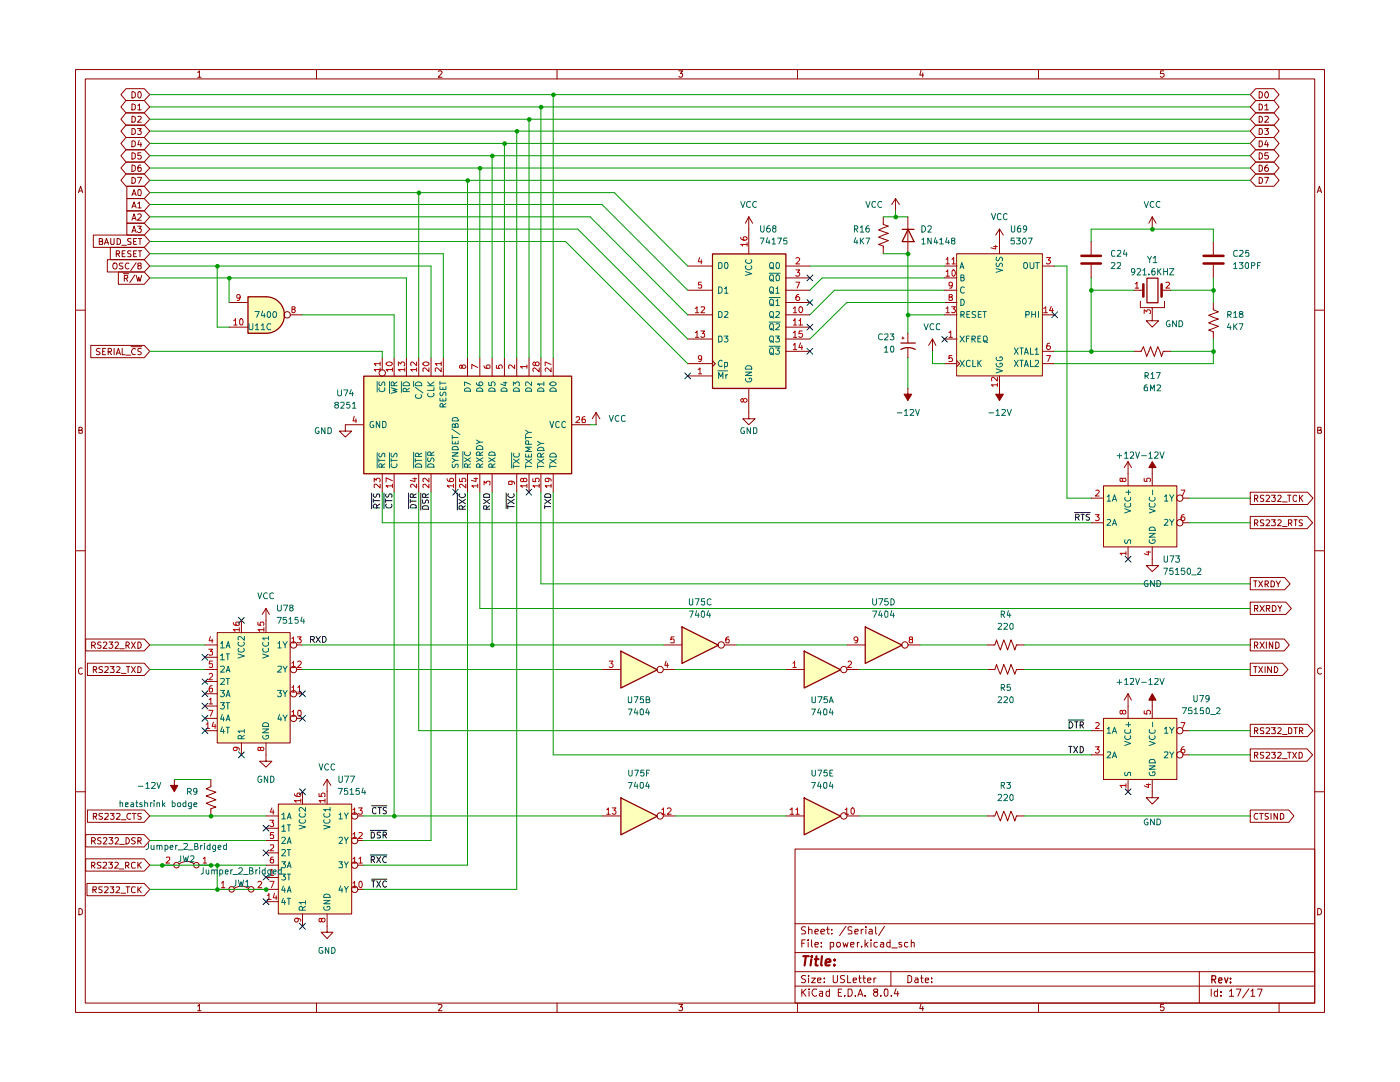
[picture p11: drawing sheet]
<svg xmlns="http://www.w3.org/2000/svg" width="279mm" height="216mm" viewBox="0 0 279 216" stroke-linecap="round" stroke-linejoin="round" font-family="sans-serif">
<g fill="none" stroke="#900000" stroke-width=".2">
<path d="M15.1 13.9h249.2v188.1h-249.2zM17 15.7h245.4v184.5h-245.4zM39.5 14.5l.3-.4v1.3M39.5 15.4h.6M63.2 13.9v1.8M87.5 14.2l.5-.1 .2 .3-.7 1h.7M111.2 13.9v1.8M135.5 14.1h.7l-.4 .5h.3v.7l-.5 .1-.1-.2M159.2 13.9v1.8M183.8 14.1l-.2 .9h.7M184.1 14.6v.8M207.3 13.9v1.8"/>
<path d="M232.2 14.1h-.6v.6l.6-.1 .1 .2v.4l-.2 .2h-.4l-.1-.2M255.3 13.9v1.8M15.7 38.4l.4-1.2 .4 1.2M15.7 38.1h.6M262.9 38.4l.4-1.2 .4 1.2M263.1 38.1h.6M15.1 61.9h1.9M262.4 61.9h1.9M15.7 85.9h.5l.2-.3-.1-.3h-.6v1.1h.6l.1-.5h-.2M263 85.9l.6-.1v-.5h-.6v1.1h.7v-.4v-.1h-.3M15.1 109.9h1.9M262.4 109.9h1.9"/>
<path d="M16.4 133.3a.58 .58 0 0 0-.8 .6 .58 .58 0 0 0 .8 .6v-.1M263.7 133.3h-.3l-.4 .2 .1 .9 .3 .1 .3-.1M15.1 158h1.9M262.4 158h1.9M158.7 169.4h103.7v30.8h-103.7zM15.7 181.3l.6 .1 .1 .2v.7l-.4 .2h-.3zM158.7 196.8h103.7M158.7 193.9h103.7M158.7 190.1h103.7M158.7 184.3h103.7M160 197.4v1.4M160 188.2h.5"/>
<path d="M160.2 198l.7 .8M160.7 187.5h-.7v1.5M160.8 194.7l-.6-.1-.3 .3a.74 .74 0 0 0 .8 .6l.1 .3-.3 .3-.6-.1M160.8 185l-.6-.1-.2 .2v.4l.5 .2 .3 .4-.2 .3h-.7M160.9 197.4l-.9 .7M161.3 187.5v.2M161.3 188v1M161.4 194.6v.2M161.4 185.6l.2-.2 .5 .2v.8M161.4 184.9v1.5M161.4 195.2v.9M161.5 197.4h.1"/>
<path d="M161.5 197.8v1M162 195.2h.7l-.7 .9h.7M162 187.5v1.3l.1 .2M162.6 188.5l.7-.1-.1-.4h-.5l-.1 .2v.6l.2 .2 .4-.1M162.6 185.9l.7-.1-.1-.4h-.4l-.2 .2v.6l.1 .2h.5M163 197.4h-.6a.79 .79 0 0 0-.3 .8 .79 .79 0 0 0 .6 .6l.3-.2M163.2 195.6l.6-.1v-.3h-.6v.1v.7h.6M163.6 197.9h.6v.9M163.8 185.9l.8-.1-.1-.3-.4-.1-.3 .2 .1 .8h.6M163.9 188.8v.2M163.9 188v.2M164.2 198.1l-.6 .2-.1 .2 .2 .3 .5-.1"/>
<path d="M164.5 195.9v.2M164.5 195.2v.1M164.9 185.4h.6M165.2 184.9v1.3l.1 .2h.2M165.5 197.9l-.4-.1-.3 .3 .1 .6h.6M165.5 197.4v1.4M165.7 188.9l.4 .1 .3-.2-.1-.8h-.6v1.5M166 186.3v.1M166 185.5v.1M166.3 194.6l.1 1.4a.52 .52 0 0 0 .7-.2v-1.2M167 188.1l.6-.1 .1 .3v.4l-.2 .3h-.3l-.2-.3zM167.3 198h.5"/>
<path d="M168 197.4h-.7v1.4h.7M168.2 188l.3 1 .2-.7 .3 .7 .2-1M168.6 198.6v.2M168.6 194.7h-.8a.57 .57 0 0 0 .1 .6 .57 .57 0 0 0 .6 .2l.1 .3a.6 .6 0 0 1-.9 .2M168.8 184.8l-1.2 1.9M169.2 194.6v1.5h.6M169.2 197.4h.6a.94 .94 0 0 1-.1 1.4h-.5zM169.8 188.5l.6-.1-.1-.4h-.5v.2v.6l.2 .2 .3-.1M170 185l-.5-.1-.3 .2v.4l.7 .3 .1 .5-.8 .1M170.3 195.6l.6-.1v-.3h-.6v.1v.7h.6M170.6 185.9l.7-.1-.2-.4h-.3l-.2 .2v.6l.1 .2h.5M170.7 198.6v.2"/>
<path d="M171.1 188v1M171.2 198.8l.5-1.4 .5 1.4M171.4 195.2h.5M171.4 198.4h.6M171.4 188h-.2l-.1 .3M171.5 194.6v1.2l.4 .3M171.9 185.4v1M172 188.8v.2M172.2 195.2h.5M172.3 185.4l-.4 .3M172.4 194.6v1.2l.2 .3h.1M172.6 198.6v.2"/>
<path d="M172.6 187.5v1.5M172.8 184.9v.2M172.8 188.4l.4 .6M172.8 185.4v1M173.1 195.6l.7-.1-.1-.3h-.5l-.1 .1 .1 .7h.5M173.2 188l-.6 .6M173.5 185.5l.4-.1 .2 .2v.8h-.6l-.1-.4 .7-.2M173.8 187.5v.2M173.8 188v1M174.4 195.2v.9M174.7 198l-.4-.3 .2-.3h.6l.1 .3-.3 .3a.45 .45 0 0 0-.5 .1 .45 .45 0 0 0 0 .5l.1 .1a.44 .44 0 0 0 .6-.1 .44 .44 0 0 0-.2-.6M174.8 184.9v1.3l.2 .2"/>
<path d="M174.8 195.2h-.2l-.2 .2M175.1 188h-.5l-.2 .3v.4l.3 .3 .4-.1M175.8 198.6v.2M175.8 188h.5l.1 1M176.4 188.4h-.5l-.2 .2 .2 .4 .5-.1M176.5 197.4h.5l.2 .2v.9l-.3 .3a.99 .99 0 0 1-.4-1.4zM176.5 184.8l-1.2 1.9M177.6 188h-.5l-.1 .3v.4l.2 .3 .4-.1M177.6 187.5v1.5M177.8 193.9v2.9M177.9 198.6v.2M178 189.1h1.1"/>
<path d="M178.8 197.3l-.3 1h.9M179.2 197.8v1M179.9 188h-.5v.4l.5 .2 .1 .2-.3 .2-.3-.1M181.2 194.6h.3l.4 .4v.7l-.4 .4h-.3zM181.2 188h-.5l-.2 .3v.4a.45 .45 0 0 0 .7 .2M181.9 188.1l.5-.1 .1 1M181.9 187.5v1.5M182.6 195.2h.5l.1 .9M183.2 195.5h-.5l-.2 .2 .2 .4 .5-.1M183.7 195.2h.5M183.9 194.6v1.2l.3 .3M184.7 195.6l.6-.1v-.3h-.6v.1v.7h.6"/>
<path d="M185.9 195.9v.2M185.9 195.2v.1M239.4 193.9v6.3M241.7 197.4v1.4M243 197.9l-.4-.1-.3 .3 .1 .6h.6M243 197.4v1.4M243.7 198.6v.2M243.7 197.9v.1M245.4 197.8l.4-.4v1.4M245.4 198.8h.8M246.7 197.4h.9l-.5 1.4M249.3 197.3l-1.3 1.8"/>
<path d="M249.7 197.8l.3-.4v1.4M249.7 198.8h.7M251 197.4h.9l-.6 1.4M263 181.3a.65 .65 0 0 1 .7 .6 .65 .65 0 0 1-.7 .6zM39.5 200.7l.3-.3v1.3M39.5 201.7h.6M63.2 200.2v1.8M87.5 200.5l.5-.1 .2 .3-.7 1h.7M111.2 200.2v1.8M135.5 200.4h.7l-.4 .5h.3v.7l-.5 .1-.1-.2M159.2 200.2v1.8M183.8 200.3l-.2 1h.7"/>
<path d="M184.1 200.8v.9M207.3 200.2v1.8M232.2 200.4h-.6v.6l.6-.1 .1 .2v.3l-.2 .3h-.4l-.1-.2M255.3 200.2v1.8"/>
</g>
<path d="M241.9 195.5l.6-.1 .1-.6-.7-.1v1.4M242.2 195.5l.4 .6M243.2 195.6l.7-.1-.2-.4-.4 .1-.1 .7 .2 .2 .4-.1M244.4 195.1l.3 1 .4-1M245.6 196v.1M245.6 195.2v.2" fill="none" stroke="#900000" stroke-width=".25"/>
<path d="M160.3 190.8h1.1M160.8 190.8l-.2 1.9M161.9 191.4l-.1 1.3M162 190.8v.2M162.6 191.4h.8M162.9 190.8l-.1 1.8 .4 .1M164 190.8l-.1 1.6 .1 .3M164.8 192.1l.9-.2v-.4a.6 .6 0 0 0-.9 .1v1h.8M166.5 192.5v.2M166.6 191.5v.1" fill="none" stroke="#900000" stroke-width=".42"/>
<g fill="#feffba">
<path d="M53.1 59.2a3.6 3.6 0 0 1 3.6 3.6 3.6 3.6 0 0 1-3.6 3.7z"/>
<path d="M49.4 59.2h3.7v7.3h-3.7z"/>
<path d="M72.6 75h41.4v19.5h-41.4z"/>
<path d="M55.5 160.4h14.7v22h-14.7z"/>
<path d="M43.3 126.2h14.6v22.1h-14.6z"/>
<path d="M190.9 50.6h17.1v24.4h-17.1z"/>
<path d="M142.2 50.6h14.6v26.9h-14.6z"/>
<path d="M220.2 96.9h14.7v12.2h-14.7z"/>
<path d="M220.2 143.3h14.7v12.2h-14.7z"/>
<path d="M160.4 159.2l7.3 3.6-7.3 3.7z"/>
<path d="M123.9 159.2l7.2 3.6-7.2 3.7z"/>
<path d="M123.9 129.9l7.2 3.7-7.2 3.6z"/>
<path d="M160.4 129.9l7.3 3.7-7.3 3.6z"/>
<path d="M172.6 125.1l7.4 3.6-7.4 3.6z"/>
<path d="M136.1 125.1l7.2 3.6-7.2 3.6z"/>
</g>
<g fill="none" stroke="#900000" stroke-width=".2">
<path d="M17.1 127.5h11.7l1.1 1.2-1.1 1.2h-11.7zM17.4 132.3h11.4l1.1 1.3-1.1 1.2h-11.4zM18.3 128.8h.5l.2-.4-.2-.3h-.5v1.3M18.6 133.6h.6v-.5l-.6-.1v1.2M18.6 128.8l.4 .6M18.9 133.6l.4 .6M20.2 128.2l-.5-.1-.2 .3 .1 .2 .6 .3v.3l-.2 .2-.5-.1M20.5 133.1h-.7l-.1 .2 .3 .3h.2l.3 .3-.2 .3h-.6M20.7 128.3l.4-.2 .2 .3-.7 1h.7M20.9 133.1h.7v.4l-.8 .7h.8M21.8 128.1h.7l-.4 .5 .4 .2v.3l-.2 .3h-.4l-.1-.2M22 133h.8l-.4 .4 .3 .1 .1 .2-.1 .5-.7-.1"/>
<path d="M22.9 128.3l.2-.2h.4l.1 .2v.3l-.7 .8h.7M23.3 133.1l.4-.1 .3 .3-.8 .9h.8M23.9 129.5h.9M24.2 134.4h.9M25.1 128.8h.5l.2-.4-.2-.3h-.5v1.3M25.2 133h.7M25.4 128.8l.4 .6M25.6 133v1.2M26.2 128.1l.8 1.3M26.2 133l.8 1.2M27 128.1l-.8 1.3M27 133l-.8 1.2"/>
<path d="M27.5 128.1a.64 .64 0 0 1 .7 .6 .64 .64 0 0 1-.7 .7zM27.5 133a.66 .66 0 0 1 .7 .4 .66 .66 0 0 1-.3 .8h-.4zM34.8 155.5v1.2h.7l-.7 1.3-.8-1.3h.8M53.1 150.6v1.3h1.2l-1.2 1.2-1.3-1.2h1.3"/>
</g>
<path d="M34.8 155.5v1.2h.7l-.7 1.3-.8-1.3h.8z" fill="#900000"/>
<g fill="none" stroke="#900000" stroke-width=".2">
<path d="M25.1 17.7h3.7l1.1 1.2-1.1 1.2h-3.7l-1-1.2zM26.3 18.3h.3l.4 .3v.6l-.4 .4h-.3zM27.5 18.5l.3-.2a.68 .68 0 0 1 .4 .6 .68 .68 0 0 1-.4 .7l-.3-.3zM25.1 32.3h3.7l1.1 1.2-1.1 1.2h-3.7l-1-1.2zM25.1 27.4h3.7l1.1 1.2-1.1 1.3h-3.7l-1-1.3zM25.1 29.9h3.7l1.1 1.2-1.1 1.2h-3.7l-1-1.2zM25.1 34.7h3.7l1.1 1.3-1.1 1.2h-3.7l-1-1.2zM25.1 22.5h3.7l1.1 1.3-1.1 1.2h-3.7l-1-1.2zM25.1 25h3.7l1.1 1.2-1.1 1.2h-3.7l-1-1.2zM25.1 20.1h3.7l1.1 1.2-1.1 1.2h-3.7l-1-1.2zM25.3 39.6h3.5l1.1 1.2-1.1 1.3h-3.5zM25.3 37.2h3.5l1.1 1.2-1.1 1.2h-3.5z"/>
<path d="M26.3 39l.5-1.2 .4 1.2M26.3 32.9h.3l.4 .4v.6l-.4 .3h-.3zM26.3 28.1h.5l.2 .3v.6l-.4 .3h-.3zM26.3 30.5h.3l.4 .3v.6l-.4 .3h-.3zM26.3 35.4l.7 .2v.7l-.2 .3h-.5zM26.3 23.2l.7 .3v.6l-.2 .3h-.5zM26.3 25.7h.5l.2 .2v.7l-.4 .2h-.3zM26.3 20.7l.7 .3v.7l-.2 .2h-.5zM26.4 38.7h.6M27.4 35.4h.9l-.6 1.2M27.4 25.7h.8l-.4 .4 .3 .1 .1 .1-.1 .5h-.7M27.5 23.3l.4-.1 .3 .3-.8 .9h.8"/>
<path d="M27.5 21.1l.4-.4v1.2M27.5 21.9h.7M27.6 37.9h.5l.1 .7-.2 .4h-.3l-.2-.2zM27.8 28l-.3 .9h.8M28.1 32.9l-.4 .1-.2 .3v.7l.2 .2 .4-.1v-.7h-.5l-.1 .2M28.1 30.5h-.6v.6h.6v.6h-.4l-.2-.1M28.1 28.4v.9M178.7 39.6l-.7 1.2M178.7 39.6v2.5M178.7 39.6l.8 1.2M18.6 46.9h10.2l1.1 1.3-1.1 1.2h-10.2zM19.8 48.2l.6-.1v-.4l-.6-.1v1.2h.6l.1-.5-.3-.1"/>
<path d="M20.8 48.8l.5-1.2 .4 1.2M21 48.4h.6M21.4 51.8h7.4l1.1 1.3-1.1 1.2h-7.4zM22 49.4h6.8l1.1 1.2-1.1 1.2h-6.8zM22.1 47.6l.1 1.2h.5l.1-1.2M22.7 52.5h.5l.1 .2a.65 .65 0 0 1-.4 1l-.4-.4zM23.2 50.6h.6v-.5l-.6-.1v1.2M23.4 47.6l.6 .2v.1v.6l-.2 .3h-.4zM23.5 50.6l.4 .6M23.6 54.3h5.2l1.1 1.2-1.1 1.2h-5.2zM24.3 48.9h.9M24.4 50.6h.4"/>
<path d="M24.6 52.5h-.6l-.2 .2 .2 .4h.3l.3 .2-.1 .3h-.7M24.6 54.6h1.1M24.8 55.5h.7v-.5l-.7-.1v1.2M25 50h-.6v1.2h.6M25.1 55.5l.4 .6M25.3 44.5h3.5l1.1 1.2-1.1 1.2h-3.5zM25.3 42.1h3.5l1.1 1.2-1.1 1.2h-3.5zM25.7 52.6l-.5-.1a.61 .61 0 0 0-.2 .8 .61 .61 0 0 0 .7 .3M26.2 50.1h-.7v.4l.7 .4-.1 .3h-.6M26.2 47.7h-.7v.4l.6 .2 .1 .1-.1 .4h-.6M26.3 46.4l.5-1.3 .4 1.3M26.3 43.9l.5-1.2 .4 1.2"/>
<path d="M26.3 41.5l.5-1.2 .4 1.2M26.4 46.1h.6M26.4 43.6h.6M26.4 41.1h.6M26.7 50.6h.4M26.7 48.2h.4M26.9 54.9l-1 1.5M27.2 54.9l.3 1.2 .2-.8 .2 .8 .4-1.2M27.2 52.4l-1.1 1.6M27.3 50h-.6v1.2h.6M27.3 47.6h-.6v1.2h.6M27.4 45.1h.8l-.4 .5h.3l.1 .2-.1 .5-.5 .1-.2-.2"/>
<path d="M27.5 42.8l.4-.1 .2 .1 .1 .3-.8 .8h.8M27.5 40.6l.4-.3v1.2M27.5 41.5h.7M27.6 50h.7M27.6 47.6h.7M27.7 53l-.2-.1v-.3l.6-.1v.4l-.6 .2v.5l.4 .1a.35 .35 0 0 0 .3-.4 .35 .35 0 0 0-.3-.3M27.9 47.6v1.2M27.9 50v1.2M137.2 53.1h5M137.2 57.9h5M149.4 43.3l-.6 1.2M149.4 43.3v7.3"/>
<path d="M149.4 43.3l.8 1.2M156.8 55.5h4.8M156.8 53.1h4.8M156.8 57.9h4.8M176.3 43.3v1.5l1 .3-2 .8 2 .7-2 .7 2 .7-2 .8 1 .3v1.5M188.5 55.5h2.4M188.5 53.1h2.4M188.5 57.9h2.4M190.9 50.6h17.1v24.4h-17.1zM199.5 48.2v2.4M208 53.1h2.5M18.1 68.9h10.7l1.1 1.2-1.1 1.3h-10.7z"/>
<path d="M20 69.6l-.5-.1-.3 .3 .2 .3 .5 .2v.4h-.7M20.5 70.1h.3M21.1 69.5h-.6v1.3h.6M21.6 70.2l.6-.1v-.5l-.6-.1v1.3M21.8 70.2l.5 .6M22.8 69.5v1.3M23.2 70.8l.4-1.3 .4 1.3M23.3 70.4h.6M24.4 69.5v1.3h.6M25.1 70.9h1M26.2 69.2h2.1M27 69.7l-.2-.2a.61 .61 0 0 0-.5 .7 .61 .61 0 0 0 .7 .5"/>
<path d="M28.2 69.6l-.5-.1-.2 .2v.3l.7 .4-.3 .4-.4-.1M45.7 65.3h3.7M45.7 60.4h3.7M57.9 62.8h2.5M76.3 71.4v2.4M78.7 71.4v3.6M81.1 71.4v3.6M83.6 71.4v3.6M86 71.4v3.6M88.5 71.4v3.6M93.3 71.4v3.6M95.8 71.4v3.6"/>
<path d="M98.2 71.4v3.6M100.7 71.4v3.6M103.1 71.4v3.6M105.6 71.4v3.6M107.9 71.4v3.6M110.4 71.4v3.6M137.2 62.8h5M137.2 67.6h5M137.2 72.6h5M137.2 75h5M142.2 72l.5 .6-.5 .6M149.4 77.5v4.8"/>
<path d="M156.8 65.3h4.8M156.8 62.8h4.8M156.8 60.4h4.8M156.8 70.1h4.8M156.8 67.6h4.8M188.5 62.8h2.4M188.5 60.4h2.4M188.5 67.6h2.4M188.5 72.6h2.4M190.9 72l.6 .6-.6 .6M199.5 75v2.5M208 62.8h2.5"/>
<path d="M208 70.1h2.5M208 72.6h2.5M72.6 84.8h-3.7v1.2h1.3l-1.3 1.2-1.2-1.2h1.2M76.3 94.5v3.7M78.7 94.5v3.7M83.6 94.5v3.7M86 94.5v3.7M90.9 94.5v3.7M93.3 94.5v3.7M95.8 94.5v3.7M98.2 94.5v3.7M103.1 94.5v3.7"/>
<path d="M105.6 94.5v3.7M107.9 94.5v3.7M110.4 94.5v3.7M114 84.8h3.8M217.8 99.4h2.4M220.2 96.9h14.7v12.2h-14.7zM225.1 94.5v2.4M230 94.5v2.4M236.1 99.4h1.2M217.8 104.3h2.4M225.1 109.1v2.5M230 109.1v2.5"/>
<path d="M236.1 104.3h1.2M40.9 138.4h2.4M40.9 133.6h2.4M40.9 128.7h2.4M40.9 136h2.4M40.9 131.1h2.4M43.3 126.2h14.6v22.1h-14.6zM48.2 123.8v2.4M53.1 121.4l-.8 1.2M53.1 121.4v4.8M53.1 121.4l.7 1.2M59.2 138.4h1.2"/>
<path d="M59.2 133.6h1.2M59.2 128.7h1.2M230 139.7h-.7l.7-1.3 .7 1.3h-.7v1.2M40.9 140.9h2.4M40.9 143.3h2.4M40.9 145.8h2.4M42.1 155.5v1.5l-1 .4 2 .7-2 .7 2 .8-2 .7 2 .7-1 .4v1.4M48.2 148.3v2.3M53.1 148.3v2.3M59.2 143.3h1.2M60.4 158v2.4M65.3 155.5v4.9"/>
<path d="M65.3 155.5l-.8 1.2M65.3 155.5l.7 1.2M17.1 171.4h11.7l1.1 1.2-1.1 1.2h-11.7zM17.1 166.5h11.7l1.1 1.2-1.1 1.3h-11.7zM17.4 176.3h11.4l1.1 1.2-1.1 1.2h-11.4zM17.4 161.6h11.4l1.1 1.2-1.1 1.3h-11.4zM18.3 172.7h.4l.3-.2-.1-.4-.6-.1v1.2M18.3 167.8h.5l.2-.4-.2-.3h-.5v1.3M18.5 177.5h.7v-.5h-.7v1.1M18.5 172.7l.5 .5M18.6 162.9h.6v-.6h-.6v1.2M18.6 167.8l.4 .6"/>
<path d="M18.8 177.5l.4 .6M18.9 162.9l.4 .6M20.2 172.1h-.7l-.1 .3 .6 .3 .2 .4-.2 .1h-.6M20.2 167.2l-.5-.1-.2 .3 .1 .2 .6 .3v.3l-.2 .2-.5-.1M20.4 177h-.7v.4l.7 .4-.2 .3h-.5M20.5 162.3h-.6l-.2 .2 .3 .4h.2l.3 .3-.1 .2h-.7M20.6 172.1h.7v.5l-.8 .6h.8M20.7 167.3l.4-.2 .2 .4-.7 .9h.7M20.8 177h.6l.2 .1-.1 .4-.7 .6h.8M20.9 162.4l.6-.1 .1 .5-.8 .7h.8M21.7 172h.7l-.4 .5 .4 .1v.1v.5l-.7-.1M21.8 167.1h.7l-.4 .5 .3 .1 .1 .4-.2 .3h-.4l-.1-.2"/>
<path d="M22 162.3h.8l-.4 .4 .3 .1v.6h-.7M22 177h.7l-.3 .4 .3 .1v.6h-.7M22.9 172.1l.5-.1 .2 .4-.7 .8h.7M22.9 167.3l.2-.2h.4l.1 .2v.3l-.7 .8h.7M23.2 177h.6l.1 .3-.8 .8h.8M23.3 162.4l.5-.1 .2 .3-.8 .9h.8M23.8 173.4h.9M23.9 168.5h.9M24.1 178.2h1M24.2 163.6h.9M25.1 172.7l.6-.1v-.5l-.6-.1v1.2M25.1 167.1a.64 .64 0 0 1 .7 .7 .64 .64 0 0 1-.7 .6z"/>
<path d="M25.1 177h.8M25.3 172.7l.4 .5M25.5 177v1.1M26.1 162.4l-.5-.1a.61 .61 0 0 0-.3 .8 .61 .61 0 0 0 .8 .3M26.4 162.3h.8M26.8 162.3v1.2M27 172.1h-.1a.45 .45 0 0 0-.7 .2v.7l.2 .2 .6-.1M27 177h-.6l-.2 .2v.7a.52 .52 0 0 0 .8 .2M27 167.2l-.5-.1-.3 .3 .1 .2 .7 .5-.2 .3-.6-.1M27.5 167.8l.6-.1v-.5l-.6-.1v1.3M27.5 172v1.2M27.5 177v1.1"/>
<path d="M27.7 172.6l.5 .6M27.7 177.5l.5 .6M27.8 167.8l.4 .6M28.2 162.3l-.7 .1v.3l.7 .5-.3 .3-.4-.1M28.2 172l-.7 .7M28.2 177l-.7 .6M32.3 172.6h2.5M35.8 172.4a2.45 2.45 0 0 1 2.9 0M39.6 172.6h2.5M43.3 177.5h2.4M46.7 177.3a2.42 2.42 0 0 1 2.9 0M50.6 177.5h4.9"/>
<path d="M53.1 172.6h2.4M53.1 175.1h2.4M53.1 167.7h2.4M53.1 162.8h2.4M53.1 179.9h2.4M53.1 170.2h2.4M53.1 165.3h2.4M55.5 160.4h14.7v22h-14.7zM71.4 172.6h1.2M71.4 177.5h1.2M71.4 167.7h1.2M71.4 162.8h1.2"/>
<path d="M60.4 182.4v2.4M65.3 182.4v3.6h1.2l-1.2 1.3-1.2-1.3h1.2"/>
<circle cx="57.3" cy="62.8" r=".64"/>
<circle cx="76.3" cy="74.4" r=".64"/>
<circle cx="235.5" cy="99.4" r=".64"/>
<circle cx="235.5" cy="104.3" r=".64"/>
<circle cx="58.6" cy="128.7" r=".64"/>
<circle cx="58.6" cy="133.6" r=".64"/>
<circle cx="58.6" cy="138.4" r=".64"/>
<circle cx="58.6" cy="143.3" r=".64"/>
<circle cx="35.2" cy="172.6" r=".55"/>
<circle cx="39.2" cy="172.6" r=".55"/>
<circle cx="46.2" cy="177.5" r=".55"/>
<circle cx="50.1" cy="177.5" r=".55"/>
<circle cx="70.8" cy="177.5" r=".64"/>
<circle cx="70.8" cy="172.6" r=".64"/>
<circle cx="70.8" cy="162.8" r=".64"/>
<circle cx="70.8" cy="167.7" r=".64"/>
</g>
<g fill="none" stroke="#b90000" stroke-width=".2">
<path d="M47.9 59.3l-.1 .1-.3 .1-.3-.2v-.3a.35 .35 0 0 1 .4-.3 .35 .35 0 0 1 .3 .3l-.1 .9h-.5M139.6 51.4l-.2 .8h.7M140 56.3h-.6v.6l.6-.1v.7l-.6-.1M140 51.8v.9M147.8 47.3v.3a.93 .93 0 0 0 1.2 .2v-.5l-.5-.1-.2 .1v.5l.2 .1M149.1 48.8h-1.3l.4 .1v.2M149.1 48.4v.7M158.8 51.6l.5-.2 .3 .2-.1 .4-.7 .7h.8M158.8 53.8h.8l-.4 .6 .4 .1v.4l-.3 .2h-.3l-.2-.2M158.8 56.3h.8l-.5 1.2M159.4 58.8a.55 .55 0 0 0-.6 .5v.5l.2 .1h.4l.2-.1v-.4l-.3-.2h-.2l-.3 .2M188.8 54.2l.3-.4v1.3"/>
<path d="M188.8 51.7l.3-.3v1.3M188.8 55.1h.7M188.8 52.7h.7M189.6 59.3l-.2-.1v-.4h.6v.4l-.6 .2v.5h.6l.1-.4-.3-.2M190 51.7l.3-.3v1.3M190 52.7h.7M190.1 56.8l-.3 .3-.4-.1v-.6l.4-.1 .3 .3-.2 .8-.4 .1M190.2 53.8a.68 .68 0 0 1 .5 .7 .68 .68 0 0 1-.5 .6l-.2-.2v-.8zM198.3 49.2h.8M198.7 48.9v.8l-.9-.3M208.9 51.4h.7l-.4 .5 .3 .1 .1 .4-.2 .3h-.4l-.1-.2M46.7 64l.3-.4v1.3"/>
<path d="M46.7 64.9h.6M48.1 63.6a.75 .75 0 0 1 .2 1.3l-.4-.1-.1-.2v-.8zM58.4 61.7l-.1-.4 .5-.1 .1 .3-.2 .2-.4 .1v.5l.1 .1 .4-.1 .1-.2-.1-.3-.1-.1M75.9 73.7h-1.2l.3 .4M75.9 72.6h-1.2l.3 .4M75.9 72.2v.8M75.9 73.4v.7M77.1 72.4a.75 .75 0 0 1 1.2 .2 .71 .71 0 0 1-.6 .4 .71 .71 0 0 1-.7-.4zM78.3 73.7h-1.3l.4 .4M78.3 73.4v.7M79.5 73v-.8l.5 .4 .2-.4h.3l.3 .3v.3l-.2 .2M80.8 73.7h-1.3l.3 .4"/>
<path d="M80.8 73.4v.7M83.1 73.7h-1.1l.3 .4M83.1 72.2v.8l-.8-.8-.3 .3v.5M83.1 73.4v.7M84.4 72.4a1.05 1.05 0 0 1 1.2 0v.3a.71 .71 0 0 1-1.2-.1zM85.6 73.4v.8l-.8-.8-.4 .1 .1 .6M88.1 73.4v.8l-.9-.8-.3 .1 .1 .6M88.1 72.6h-1.2l.3 .4M88.1 72.2v.8M92.2 73.1l.3-.3h.2l.3 .3-.2 .4h-.4l-.2-.2v-.3l-.3-.2-.2 .3v.2l.2 .2h.2l.1-.2M95.3 73.3l-1.2-.6v.9M96.6 73l.3 .5h.8l.1-.5-.2-.2h-.3l-.3 .3v.2l.3 .2"/>
<path d="M99.1 72.9v.6h.6l-.2-.4 .2-.3 .5 .1v.6M102.7 72.8v.8l-.8-.8-.4 .2 .1 .5M105.2 73.2h-1.3l.3 .3M105.2 72.8v.7M106.8 72.5l.3-.3h.3l.2 .3v.2l-.2 .3h-.3l-.3-.3v-.3l-.2-.2-.3 .3v.2l.3 .3 .2-.3M107.6 73.4v.8l-.9-.8-.4 .3 .2 .4M110 73.4v.8l-.9-.8-.3 .3 .1 .4M110 72.7l-1.2-.5v.8M138.8 61.6l.3-.4v1.2M138.8 66.4l.3-.4v1.3M138.8 67.3h.6M138.8 62.4h.6"/>
<path d="M139.4 73.7l.3-.3v1.2M139.4 74.6h.6M139.9 66h.7l-.4 .5h.3v.7l-.5 .1-.1-.2M140 61.3l.5-.1 .1 .4-.7 .8h.7M140 71.5v.1l-.4 .1-.2-.2v-.3a.35 .35 0 0 1 .3-.3 .35 .35 0 0 1 .3 .3l-.1 .9h-.5M148.3 79.8l.3-.3h.2l.3 .3v.2l-.3 .3h-.2l-.3-.3v-.3l-.1-.2-.4 .3v.2l.3 .3 .2-.3M158.3 61.6l.4-.4v1.2M158.3 64l.4-.4v1.3M158.3 68.8l.4-.3v1.3M158.3 66.4l.4-.4v1.3M158.3 64.9h.7M158.3 67.3h.7"/>
<path d="M158.3 62.4h.7M158.3 69.8h.7M159.4 64l.4-.4v1.3M159.4 64.9h.8M159.6 61.2h.2a.62 .62 0 0 1 .4 .6 .62 .62 0 0 1-.4 .6 .84 .84 0 0 1-.2-1.2zM159.8 68.4l-.4 .9h.8M160 68.9v.9M160.1 66h-.6l-.1 .6 .6-.1 .2 .6-.3 .2h-.3l-.2-.2M188.8 61.6l.3-.4v1.2M188.8 62.4h.7M189.4 66.4l.3-.4v1.3M189.4 67.3h.7"/>
<path d="M189.9 61.2h.8l-.5 .4 .5 .3-.1 .4h-.7M190 71h-.6v.5l.2-.1 .4 .1v.6h-.6M199.1 76.8h-1.2l.3 .3M199.1 75.3v.7l-.9-.7-.3 .2 .1 .5M199.1 76.5v.6M208.3 61.6l.4-.4v1.2M208.3 62.4h.7M208.9 71h.7l-.5 1.1M209.5 68.5l-.5 .1a.92 .92 0 0 0 .1 1.2h.3l.2-.3v-.3l-.1-.2h-.5l-.1 .2M209.8 61.1l-.3 .9h.7M210.1 61.6v.8M70.7 83.1l-.3 .9h.8"/>
<path d="M71 83.6v.7M74.7 96.2v-.8l.4 .4 .1-.3h.6v.7M75.9 96.6v.8l-.9-.8-.3 .1 .1 .6M78.3 96.9h-1.3l.4 .4M78.3 95.9l-1.3-.6v.9M78.3 96.6v.7M82.4 95.5h.7M82.8 95.3v.8l-.9-.3M83.1 96.6v.8l-.8-.8-.3 .3v.4M85.6 96.6v.8l-.8-.8-.4 .1 .1 .6M85.6 95.4v.8l-.8-.8-.4 .1 .1 .6M89.2 95.5l.1 .4 .3 .2h.7l.2-.2-.1-.4h-.6l-.1 .4 .3 .2"/>
<path d="M90.5 96.9h-1.3l.5 .4M90.5 96.6v.7M91.7 95.5v.6h.6l-.1-.6 .2-.1 .5 .1 .1 .4-.2 .2M93 96.6v.8l-1-.8-.3 .3 .2 .4M94.6 95.5h.7M95 95.3v.8l-.9-.3M95.3 96.9h-1.2l.4 .4M95.3 96.6v.7M96.6 96.8v-.8l.4 .4 .1-.3 .2-.1 .5 .1-.1 .7M102 96l.2 .1v.5l-.6 .1-.1-.6 .2-.1 .9 .2 .1 .4M104.5 95.7l.1-.3h.3l.3 .3-.2 .4h-.4l-.2-.6h-.4l-.1 .4 .2 .2 .4-.2M105.2 96.9h-1.3l.3 .4"/>
<path d="M105.2 96.6v.7M106.3 95.5v.6h.6l-.1-.6h.7l.1 .4-.2 .2M107.6 96.9h-1.3l.4 .4M107.6 96.6v.7M109.3 95.4l.3 .3-.1 .4h-.6l-.1-.4 .3-.3 .8 .2 .1 .4M110 96.9h-1.2l.3 .4M110 96.6v.7M115 83.2h.7v.5l-.8 .6h.8M116.8 83.1h-.3l-.3 .3v.8l.6 .1v-.6h-.6v.1M218.7 97.9l.4-.1 .3 .3-.8 .9h.8M224 95.7l.1-.3h.5a.42 .42 0 0 1 0 .6 .42 .42 0 0 1-.6 0l-.1-.5h-.4v.5l.3 .1 .2-.3M228.3 95.4v.6l.6 .1v-.6l.5-.1 .2 .3-.2 .4"/>
<path d="M235.7 97.8h.8l-.5 1.2M218.6 102.7h.8l-.5 .4 .4 .1 .1 .2-.1 .4h-.7M224.7 110.4h-1.2l.4 .3M224.7 110.1v.6M228.8 110.2h.8M229.2 110v.7l-.9-.2M236.3 102.7h-.3l-.2 .3v.8a.42 .42 0 0 0 .6 0 .42 .42 0 0 0 0-.6l-.4-.1-.3 .3M41.7 129.5h.7l-.4 .5 .4 .1v.5h-.7M41.7 139.6l.4-.3v1.2M41.7 134.5l.2-.1h.3l.2 .1v.4l-.7 .7h.7M42 127l-.3 .8h.8M42.3 136.8l-.4 .1-.2 .9 .3 .3 .4-.2-.1-.6h-.5l-.1 .2"/>
<path d="M42.3 127.5v.8M42.4 131.9h-.6l-.1 .6h.7v.6h-.7M46.6 124.2l.1 .4 .9 .2 .2-.1-.1-.6-.6 .1v.5l.1 .1M47.8 125.6h-1.2l.3 .4M47.8 125.2v.8M51.5 124.1v.6l.6 .1-.2-.2 .1-.4 .6-.1v.7M52.7 125.6h-1.2l.3 .4M52.7 125.2v.8M58.3 137.2l.3-.4v1.3M58.3 132.3l.3-.4v1.3M58.3 127.4l.3-.3v1.2M58.3 138.1h.6"/>
<path d="M58.3 133.2h.6M58.3 128.3h.6M59.4 127.1h.7l-.4 .4 .3 .1 .1 .2-.1 .5-.6-.1M59.4 137.2l.4-.4v1.3M59.4 132.1l.5-.2 .1 .1 .1 .3-.7 .9h.7M59.4 138.1h.7M41.1 144.5l.4-.3v1.2M41.1 145.4h.7M41.7 141.7h.8l-.5 1.2M41.7 140.5h.7M42.6 144.1l-.3 .8h.8M42.9 144.5v.9"/>
<path d="M47.1 149.1a.35 .35 0 0 1 .2 .3 .35 .35 0 0 1-.2 .4h-.3a.35 .35 0 0 1-.2-.4 .35 .35 0 0 1 .2-.3l.9 .2 .1 .4M52 149.4a.35 .35 0 0 1 .5-.3 .35 .35 0 0 1 0 .6 .35 .35 0 0 1-.5-.2l-.1-.3h-.4v.5l.2 .1 .3-.3M58.3 142.1l.3-.4v1.2M58.3 142.9h.6M58.8 158.4v.3l.3 .2h.8l.1-.4-.2-.3h-.4l-.1 .2v.4l.1 .1M59.5 141.8l.4-.1a.77 .77 0 0 1-.1 1.2l-.4-.2zM60 159.8h-1.2l.3 .3M60 159.4v.7M63.7 158.3v.6h.6l-.2-.4 .2-.3 .6 .2-.1 .5M64.9 159.8h-1.2l.3 .3M64.9 159.4v.7M33.2 171.1l.6-.1 .1 .5-.8 .7h.8"/>
<path d="M40.6 171.4l.3-.4v1.2M40.6 172.2h.6M44.2 176.2l.3-.3v1.2M44.2 177.1h.7M51.5 176l.1-.1h.4l.2 .2-.7 1h.7M53.3 178.6h.2l.2-.3v1.2M53.3 179.5h.8M53.8 163.7h.8l-.3 .5 .3 .1v.5l-.2 .1-.6-.1M53.8 175.9h.9l-.5 1.2M53.9 173.8l.4-.4v1.3M53.9 168.7l.6-.1 .1 .5-.8 .7h.8M53.9 174.7h.7"/>
<path d="M54.3 161.2l-.4 .9h.8M54.5 171l-.4 .1-.2 .9 .3 .2 .4-.1v-.6l-.4-.1-.3 .3M54.5 161.6v.9M54.6 166.1h-.6l-.1 .6 .2-.2h.3l.2 .2v.5h-.7M54.8 178.2l-.3 1h.8M55.1 178.7v.8M70.4 176.2l.4-.3v1.2M70.4 171.4l.4-.4v1.2M70.4 166.5l.4-.4v1.2M70.4 161.5l.4-.3v1.3M70.4 172.2h.7M70.4 177.1h.7"/>
<path d="M70.4 167.3h.7M70.4 162.5h.7M71.5 161.2h.8l-.4 .5 .3 .1v.6l-.5 .1-.2-.2M71.6 176.1l.3-.2a.68 .68 0 0 1 .4 .6 .68 .68 0 0 1-.4 .6l-.3-.2zM71.6 171.4l.4-.4v1.2M71.6 166.2l.5-.1 .2 .4-.8 .8h.8M71.6 172.2h.7M59.3 183.2l.2 .3-.1 .4-.1 .1h-.3l-.2-.3v-.2a.72 .72 0 0 1 .7-.3 .72 .72 0 0 1 .5 .6M64.2 183.5l.2-.3 .4 .1v.6a.51 .51 0 0 1-.7-.6l-.2-.1-.2 .2v.4l.2 .2 .3-.3"/>
</g>
<path d="M49.5 59.2h3.6a3.6 3.6 0 0 1 3.7 3.7 3.6 3.6 0 0 1-3.7 3.6h-3.6zM142.2 50.7h14.6v26.8h-14.6zM72.6 75.1h41.5v19.4h-41.5z" fill="none" stroke="#900000" stroke-width=".25"/>
<g fill="none" stroke="#0f0f0f" stroke-width=".2">
<path d="M74.2 98.4v3.1M74.5 99.6v.6M74.5 99.9h1.3M74.6 98.6l-.1 .4 .3 .2 .3-.1 .2-.5h.3l.2 .1-.1 .5M76.6 98.4v3.1M77 99.9h1.2M77 99.6v.6M77 98.6v.4l.2 .2 .3-.1 .2-.5h.4l.1 .1-.1 .5M81.5 98.4v3.1M81.9 99.7v.6M81.9 100h1.2M82.5 99.2v-.6h-.5l-.1 .6h1.2"/>
<path d="M83.1 98.6l-.6 .3M84 98.4v3.4M84.3 99.7l.1 .7h.4l.4-.7 .3 .3-.1 .4M84.9 99.2v-.6h-.5l-.1 .6h1.2M85.5 98.6l-.6 .3M91.3 98.4v3.4M91.6 99.7l1.3 .8M91.8 98.6l-.2 .1a.64 .64 0 0 0 .6 .6 .64 .64 0 0 0 .7-.6l-.2-.1M92.9 99.7l-1.3 .8M96.5 98.7l.3-.1h.7l.2 .1v.5h-1.2zM96.5 99.7l1.2 .8M97.7 99.7l-1.2 .8"/>
<path d="M101 98.4v3.1M101.3 99.7l1.3 .8M101.5 98.6h-.1a.54 .54 0 0 0 .1 .6 .54 .54 0 0 0 .6 .1l.5-.4-.2-.3M102.6 99.7l-1.3 .8M108.7 99.7l1.2 .8M108.8 98.7l.2-.1h.6l.3 .1v.5h-1.2zM109.9 99.7l-1.2 .8M75.2 101.3l-.1-.6-.3-.1-.3 .2v.5h1.3M75.8 100.6l-.6 .4M77.1 100.6l-.1 .3 .3 .4h.8l.1-.4-.1-.3M82 100.8h.9l.2 .1v.4h-1.2zM84.3 101.1l.3-.2h.7l.2 .7h-1.2z"/>
<path d="M92.3 101.6v-.5l-.2-.2h-.3l-.2 .2v.5h1.3M92.9 100.9l-.6 .4M97.1 101.6v-.6l-.5-.1-.1 .7h1.2M97.7 100.9l-.6 .4M101.3 101.1h1.3M101.3 100.8v.7M108.7 100.8v.7M108.7 101.1h1.2M62 127.6h.6l.1-.4-.1-.2h-.6v1.2M62.3 127.6l.4 .6M63.1 127l.8 1.2M63.9 127l-.8 1.2"/>
<path d="M64.3 127h.6a.66 .66 0 0 1 .2 .8 .66 .66 0 0 1-.8 .4zM73.9 170.6h3.3M73.9 165.7h3.3M74.1 171.5l.6-.1v-.5h-.6v1.2M74.1 166a.66 .66 0 0 1 .6 .5 .66 .66 0 0 1-.2 .7h-.4zM74.2 175.8h.6M74.2 175.4h3M74.2 160.8h3M74.3 171.5l.5 .6M74.5 175.8v1.2M75 161.3l-.3-.2-.4 .4 .1 .7 .3 .2 .3-.2M75.2 175.8l.7 1.2"/>
<path d="M75.2 170.9l.7 1.2M75.4 161.1h.7M75.8 161.1v1.3M75.9 166.1h-.6v.4l.6 .4-.1 .3h-.5M75.9 175.8l-.7 1.2M75.9 170.9l-.7 1.2M76.5 166.6h.5v-.5l-.5-.1v1.2M76.7 166.6l.4 .6M77.1 175.9l-.2-.1a.65 .65 0 0 0-.5 .6 .65 .65 0 0 0 .5 .6l.2-.1M77.1 161.2h-.6v.4l.5 .2 .1 .3-.2 .3-.4-.1M77.1 171l-.5-.1a.61 .61 0 0 0-.2 .8 .61 .61 0 0 0 .7 .3"/>
</g>
<g fill="none" stroke="#006665" stroke-width=".2">
<path d="M143.4 52.4h.5l.2 .3v.6l-.2 .2-.5 .1zM143.4 57.2a.52 .52 0 0 1 .7 .4v.6a.52 .52 0 0 1-.7 .3zM144.6 52.6l.2-.2h.3a.86 .86 0 0 1-.1 1.2l-.3-.1-.1-.2zM144.6 57.6l.3-.4v1.3M144.6 58.5h.7M148.8 54.2l1.2 .4-1.2 .3M148.9 53.1h-.1a.54 .54 0 0 0 .1 .6 .54 .54 0 0 0 .6 .1l.5-.4-.1-.3M148.9 51.8l-.1 .1a.54 .54 0 0 0 .2 .6 .54 .54 0 0 0 .7 0h.2l.1-.3-.1-.4M153.5 54.5h2.2M153.5 59.4h2.2M153.7 59.9l.1-.2 .5 .2v.9l-.5 .2a.9 .9 0 0 1-.1-1.1zM153.7 57.4l.1-.2 .5 .2v.9l-.5 .2a.9 .9 0 0 1-.1-1.1z"/>
<path d="M153.8 52.4h.4l.1 .2v.8l-.5 .2a.86 .86 0 0 1 0-1.2zM153.8 54.9h.4l.1 .1v.9l-.5 .1a.86 .86 0 0 1 0-1.1zM153.8 53.3l.6 .4M153.8 55.7l.6 .4M153.8 58.2l.6 .4M154.9 57.6l.3-.4v1.3M154.9 58.5h.6M154.9 52.5l.5-.1 .1 .2v.7a.35 .35 0 0 1-.4 .3 .35 .35 0 0 1-.2-.4zM154.9 54.9h.5l.1 .1v.8l-.2 .2h-.4zM191.6 53.6l.3-1.2 .5 1.2M191.7 53.3h.6M191.8 55.4h.5l.1-.5h-.6v1.1h.6v-.4l-.2-.2"/>
<path d="M191.8 59.7a.64 .64 0 0 1 .7 .6 .64 .64 0 0 1-.7 .7zM192.4 57.4l-.2-.2a.65 .65 0 0 0-.5 .7 .65 .65 0 0 0 .5 .6l.2-.2M198.8 53.6l1.3 .3-1.3 .5M198.9 52.5l-.1 .5 .2 .2h.3l.4-.7 .4 .2-.1 .5M198.9 51.3l-.1 .5 .3 .3 .2-.1 .4-.7 .4 .3-.1 .5M204.3 52.6l.2-.2h.4a.86 .86 0 0 1-.1 1.2l-.5-.2zM205.6 52.4v.9l.2 .3 .4-.1 .1-.2v-.9M206.7 52.4h.7M207 52.4v1.2M75.3 76.1v2.1M75.7 77.4l-.1 .2a.67 .67 0 0 0 .5 .5 .67 .67 0 0 0 .7-.2l-.1-.5M75.7 76.2v.7l.2 .1 .3-.3v-.2l.3-.3 .3 .2v.6"/>
<path d="M77.7 76.1v2.4M78.1 77.4l1.1 .3-.8 .2 .8 .2-1.1 .4M78.7 77l-.1-.7-.4-.1-.1 .2v.6h1.1M79.2 76.2l-.5 .4M80.1 76.1v2.2M80.5 76.5a.66 .66 0 0 1 .8-.3 .66 .66 0 0 1 .4 .8h-1.3zM81.1 78.1l-.1-.5h-.5l-.1 .5h1.3M81.7 77.5l-.6 .4M82.5 76.1v1M82.9 77.3l1.5 1.1M83 76.5a.66 .66 0 0 1 .8-.3 .66 .66 0 0 1 .4 .8h-1.3zM83.1 78.7l-.2 .3a.65 .65 0 0 0 .6 .5 .65 .65 0 0 0 .7-.5l-.2-.3"/>
<path d="M85.3 77h1.3M85.3 76.2l.7 .8M85.4 78.5l-.1 .3 .2 .3h.9a.36 .36 0 0 0 .1-.6h-.1M86.6 77.3v.6h-1.3M86.6 76.2l-.7 .6M87.8 79.4v.6h1.2v-.6M87.8 77.1v.6h1.2v-.6M87.8 76.1v.7M87.8 76.5h1.2M87.9 78.2v.7l.2 .1 .3-.3v-.2l.4-.3 .2 .2v.6M88.4 77.3v.4M88.4 79.6v.4"/>
<path d="M92.7 77.6a.66 .66 0 0 1 .8-.2 .66 .66 0 0 1 .4 .7h-1.2zM93.9 76.7l-1.2-.5v.8M95.1 76.4a.72 .72 0 0 0 .5 .6 .72 .72 0 0 0 .8-.3v-.2l-.3-.3h-.3l-.2 .3v.2l.2 .3M95.2 77.6a.66 .66 0 0 1 .7-.2 .66 .66 0 0 1 .5 .7h-1.3zM97.5 76.3v.6l.6 .1-.1-.6 .2-.2h.4l.2 .3v.3l-.2 .2M97.6 77.6a.66 .66 0 0 1 .8-.2 .66 .66 0 0 1 .4 .7h-1.3zM100.1 77.6a.72 .72 0 0 1 1.1 0v.5h-1.2zM100.4 76.4h.8M100.8 76.2v.8l-.9-.4M102.4 77v-.8l.5 .4 .2-.4h.4l.1 .2-.1 .6M102.5 77.6a.72 .72 0 0 1 1.1 0v.5h-1.2zM104.9 77.6a.66 .66 0 0 1 .8-.2 .66 .66 0 0 1 .4 .7h-1.2z"/>
<path d="M106.1 76.2v.8l-.9-.8-.3 .2 .1 .6M107.4 77.6a.66 .66 0 0 1 .7-.2 .66 .66 0 0 1 .4 .7h-1.2zM108.5 76.6h-1.2l.4 .4M108.5 76.2v.8M109.7 76.5a.71 .71 0 0 1 .7-.3 .71 .71 0 0 1 .6 .4 .71 .71 0 0 1-.7 .4 .71 .71 0 0 1-.6-.5zM109.8 77.6a.66 .66 0 0 1 .8-.2 .66 .66 0 0 1 .4 .7h-1.3zM143.3 74h1.9M143.4 75.5v-1.2l.4 .9 .5-.9v1.2M143.4 62.1l.7 .3v.7l-.2 .2h-.5zM143.4 67.1h.5l.2 .2v.7l-.2 .2h-.5zM144.1 72.1l-.2-.2a.64 .64 0 0 0-.6 .6 .64 .64 0 0 0 .6 .7l.2-.2M144.5 67.1h.8l-.4 .4 .3 .1v.6h-.7"/>
<path d="M144.6 62.2l.4-.1 .3 .4-.8 .8h.8M144.6 72.4h.6v.6l-.2 .2-.4-.1M144.6 72.3v1.2M144.9 74.8v.7M145.2 74.8h-.3v.2M148.8 74.3h1.2l-1.2 .6h1.2M148.8 75.5v.3l.3 .4 .8-.1 .1-.3-.1-.3-.4-.1v.3M149.1 73l.8 .1 .1 .6h-1.2v-.3zM153.5 64.3h2.2M153.5 69.1h2.2M153.7 62.3l.1-.2 .5 .2v.9l-.1 .1h-.4a.74 .74 0 0 1-.1-1zM153.7 69.6l.1-.2 .5 .2v.9l-.5 .2a.9 .9 0 0 1-.1-1.1z"/>
<path d="M153.8 64.6h.4l.1 .2v.8l-.1 .2h-.4l-.1-.2-.1-.6zM153.8 67.1h.4l.1 .1v.9l-.5 .1a.86 .86 0 0 1 0-1.1zM153.8 63.1l.6 .4M153.8 65.5l.6 .5M153.8 70.4l.6 .4M153.8 68l.6 .3M153.8 60.6l.6 .4M154.8 69.4h.7l-.4 .5 .4 .1v.5l-.2 .2h-.4l-.1-.2M154.8 67.1h.7l-.4 .4 .4 .1v.6h-.7M154.9 62.2h.6v.5l-.7 .6h.7M154.9 64.7l.5-.1 .1 .5-.7 .7h.7M154.9 60l.3-.3v1.3"/>
<path d="M154.9 61h.6M191.6 67.1l.8 1.1M191.6 71.9l.8 1.3M191.8 62.8l.6-.1v-.5l-.6-.1v1.2M192 62.8l.4 .5M192.4 67.1l-.8 1.1M192.4 71.9l-.8 1.3M192.9 67.6h.4M193 62.7h.4M193.5 67.1h-.6v1.1M193.5 62.1h-.5v1.2h.5M193.6 72.1l-.3-.2-.4 .3v.6l.1 .3 .4 .1 .2-.2"/>
<path d="M194 67.6h.6v-.5h-.6v1.1M194.1 71.9v1.3h.6M194.2 67.6l.4 .6M194.7 62.2h-.6l-.1 .3 .6 .3 .1 .4-.1 .1h-.6M195.2 67.6h.4M195.2 71.9v1.3M195.2 62.7h.5M195.3 72.4l.5 .8M195.7 67.1h-.5v1.1h.5M195.8 62.1h-.6v1.2h.6M195.8 71.9l-.6 .7M196.2 62.1h.6"/>
<path d="M196.3 67.2l.1-.1h.4a.86 .86 0 0 1 0 1.1l-.5-.1zM196.4 68h.3l.2 .3h.2M196.5 62.1v1.2M198.8 73.6l1.3 .4-1.3 .4M198.9 72.6h-.1a.64 .64 0 0 0 .6 .6 .64 .64 0 0 0 .7-.5l-.2-.2h-.3v.2M198.9 71.3l-.1 .3 .3 .4h.6l.3-.2 .1-.3-.2-.3h-.3v.3M202.4 69.4l.8 1.3M202.4 71.9l.8 1.3M203.2 69.4l-.8 1.3M203.2 71.9l-.8 1.3M203.5 69.4h.7M203.5 71.9h.7"/>
<path d="M203.9 69.4v1.3M203.9 71.9v1.3M204.5 70.7l.3-1.3 .4 1.3M204.5 73.2l.3-1.3 .4 1.3M204.6 70.4h.5M204.6 72.8h.5M204.7 62.8h.5l.2-.1v-.5l-.7-.1v1.2M205.7 69.4v1.3h.5M205.7 71.9v1.3h.5M205.9 62.7h.8M205.9 62.1v1.2M206.6 69.8l.3-.4v1.3"/>
<path d="M206.6 72.1l.4-.2 .3 .2v.3l-.8 .8h.8M206.6 70.7h.7M206.7 62.1v1.2M207.3 62.1v1.2M74.5 84.2l-.1-.1a.64 .64 0 0 0-.6 .6 .64 .64 0 0 0 .5 .6l.3-.1v-.4h-.3M75.3 90.3v3.1M75.6 91.9h1.2M75.6 91.5v.7M75.7 90.4v.7l.2 .1 .3-.3v-.2l.3-.3 .3 .2v.6M75.8 84.1v1.2l-.7-1.2v1.2M76.2 93.2v-.6h-.5l-.1 .6h1.2M76.4 84.1h.3l.3 .3v.6l-.3 .3h-.3z"/>
<path d="M76.8 92.5l-.6 .5M77.7 90.3v3.1M78.1 90.4v.6l.1 .2 .4-.2 .3-.6 .3 .1v.7M78.1 91.9h1.1M78.1 91.5v.7M78.1 92.5v.5a.61 .61 0 0 0 .8 .3 .61 .61 0 0 0 .3-.8M82.5 90.3v3.1M82.9 91.9h1.3M82.9 91.5v.7M83.1 92.6h.9l.2 .6h-1.3zM83.6 91.1v-.5l-.2-.2h-.3l-.2 .2v.5h1.3M84.2 90.4l-.6 .4"/>
<path d="M85 90.1v3.3M85.4 91.4v.6h.5l.1-.5 .4-.1 .2 .2-.1 .5M85.5 92.6a.72 .72 0 0 1 1.1 .6h-1.3zM86 90.8l-.1-.5h-.5l-.1 .5h1.3M86.6 90.2l-.6 .4M88.4 81.2v-.5l-.2-.2-.3 .1-.1 .6h1.2M89 80.5l-.6 .4M90.2 85.6l1.6 1.1M90.3 92.6v.6l.1 .1 .4-.1 .2-.6h.4v.7M90.3 91.4l.5 .5-.5 .4M90.3 90.3h1.1l-1.1 .7h1.1M90.3 89.3a.66 .66 0 0 1 .7-.2 .66 .66 0 0 1 .4 .6h-1.1z"/>
<path d="M90.3 88v.6h1.1v-.6M90.3 83.6a.66 .66 0 0 1 .7-.3 .66 .66 0 0 1 .4 .7h-1.1zM90.3 86.9v.7M90.3 87.3h1.1M90.8 84.8l.2-.3 .4 .1v.7h-1.1v-.6h.5v.6M90.8 91.9h.6M90.8 88.1v.5M92.4 90.1v3.3M92.7 91.4l1.2 .7M92.8 90.2l-.1 .5a.61 .61 0 0 0 .8 .2 .61 .61 0 0 0 .3-.7M93.3 93.2l-.1-.6h-.5v.6h1.2M93.9 92.5l-.6 .5"/>
<path d="M93.9 91.4l-1.2 .7M95.1 87.8l.7 .4-.7 .4M95.1 91.4l1.3 .7M95.2 89.2a.66 .66 0 0 1 .8-.3 .66 .66 0 0 1 .4 .8h-1.3zM95.8 93.2l-.1-.6h-.5l-.1 .6h1.3M95.8 90.8l-.1-.5h-.5l-.1 .5h1.3M95.8 88.2h.6M96.4 92.5l-.6 .5M96.4 91.4l-1.3 .7M96.4 90.2l-.6 .4M97.5 91.4l1.3 .7M97.7 90.3h.9l.2 .5h-1.3z"/>
<path d="M98.2 93.2l-.1-.6h-.5l-.1 .6h1.3M98.8 92.5l-.6 .5M98.8 91.4l-1.3 .7M102.1 90.3v3.1M102.4 93h1.2M102.4 92.7v.7M102.4 91.6l1.2 .9M102.5 90.4l-.1 .4 .3 .4h.7l.2-.3-.1-.5M103.6 91.6l-1.2 .9M104.9 90.6v.6h1.2v-.6M104.9 85.9l.6 .4-.6 .4M104.9 93h1.2"/>
<path d="M104.9 87.3h1.2M104.9 86.9v.7M104.9 92.7v.7M104.9 91.6l1.2 .9M105.5 88.6v-.5l-.5-.1-.1 .6h1.2M105.5 90.8v.4M105.5 86.3h.6M106.1 89.2h-1.2l.8 .5-.8 .4h1.2M106.1 91.6l-1.2 .9M107.3 88.1l.6 .4-.6 .4M107.3 92.7v.7M107.3 93h1.2"/>
<path d="M107.3 91.6l1.2 .9M107.4 89.5a.66 .66 0 0 1 .7-.2 .66 .66 0 0 1 .4 .6h-1.2zM107.9 91.2v-.7l-.4-.1-.2 .3v.5h1.2M107.9 88.5h.6M108.5 91.6l-1.2 .9M108.5 90.4l-.6 .4M109.7 84.1l.5 1.2 .3-1.2M109.7 93h1.3M109.7 92.7v.7M109.7 91.6l1.3 .9M109.8 90.7a.66 .66 0 0 1 .8-.2 .66 .66 0 0 1 .4 .7h-1.3zM111 91.6l-1.3 .9"/>
<path d="M111.6 84.2l-.3-.1-.4 .3 .1 .8 .3 .1 .3-.1M112.9 84.2l-.3-.1a.65 .65 0 0 0-.5 .6 .65 .65 0 0 0 .5 .6l.3-.1M221 99.1l.3-.4v1.3M221 100h.7M222 100l.4-1.3 .4 1.3M222.2 99.7h.5M224.5 99.2a.61 .61 0 0 0 .3 .8 .61 .61 0 0 0 .8-.3v-.5M224.7 98.2h.9M225.2 97.8v.9M229.4 99.2v.5a.61 .61 0 0 0 .8 .3 .61 .61 0 0 0 .3-.8M230 97.8v.9M232.4 99.1l.3-.4v1.3"/>
<path d="M232.4 100h.7M233.4 98.7l.4 .7 .5-.7M233.8 99.4v.6M221 103.7l.4-.1 .3 .4-.8 .8h.8M222 104.8l.4-1.2 .4 1.2M222.2 104.5h.5M224.5 101.5l1.1 .4-1.1 .5M224.5 107.7v.7l.3 .1 .2-.3v-.3l.5-.2 .1 .2v.6M224.5 100.4v.1a.46 .46 0 0 0 .2 .7h.7l.2-.2v-.6M229.4 107.7v.5a.61 .61 0 0 0 .7 .2 .61 .61 0 0 0 .4-.7h-.5v.2M229.4 106.4h1.1l-1.1 .8h1.1M229.4 105.4a.66 .66 0 0 1 .7-.2 .66 .66 0 0 1 .4 .6h-1.1z"/>
<path d="M229.4 101.5l1.1 .4-1.1 .5M229.4 100.4v.6l.2 .2h.7a.55 .55 0 0 0 .2-.8M232.4 103.7l.4-.1 .3 .4-.8 .8h.8M233.4 103.6l.4 .6 .5-.6M233.8 104.2v.6M44 135.5l.6-.1 .2 .2-.1 .3-.7 .7h.8M44 130.8l.4-.3v1.2M44 128.4h.2l.2-.4v1.3M44 133l.6-.1 .2 .3-.8 .9h.8M44 137.8h.8l-.4 .5h.3l.1 .5-.3 .2h-.3l-.2-.1M44 129.3h.8M44 131.7h.8"/>
<path d="M45.1 129.3l.5-1.3 .3 1.3M45.1 134.1l.5-1.2 .3 1.2M45.1 139l.5-1.2 .3 1.2M45.1 135.4h.7M45.1 130.5h.7M45.2 128.9h.6M45.2 133.8h.6M45.2 138.7h.6M45.5 130.5v1.2M45.5 135.4v1.2M47.5 130.5l1.3 .4-1.3 .4M47.7 129.4l-.2 .2a.65 .65 0 0 0 .6 .5 .65 .65 0 0 0 .7-.5l-.2-.2"/>
<path d="M47.7 128.2l-.2 .2a.6 .6 0 0 0 .7 .5 .6 .6 0 0 0 .5-.7h-.1M48.8 127v.8l-1-.8-.3 .3 .2 .4M52.4 130.5l1.2 .4-1.2 .4M52.5 129.4l-.1 .2a.67 .67 0 0 0 .5 .5 .67 .67 0 0 0 .7-.2l-.1-.5M52.5 128.2a.61 .61 0 0 0 .3 .8 .61 .61 0 0 0 .8-.3l-.1-.5M53.6 127.3h-1.2l.3 .4M53.6 127v.7M55.4 137.8h.7l-.3 .5h.3v.6l-.1 .1h-.5l-.1-.1M55.5 133l.5-.1 .1 .5-.7 .7h.7M55.5 128.4l.3-.4v1.3M55.5 129.3h.6M56.5 137.8l.4 .6 .4-.6"/>
<path d="M56.5 132.9l.4 .6 .4-.6M56.5 128l.4 .7 .4-.7M56.9 128.7v.6M56.9 133.5v.6M56.9 138.4v.6M44 140.2h.8l-.4 .5 .4 .2v.3l-.3 .3h-.3l-.2-.2M44.4 145l-.4 1h.8M44.4 142.6l-.4 .9h.8M44.6 143.1v.7M44.6 145.5v.8M45.1 143.8l.5-1.1 .3 1.1M45.1 140.2h.7"/>
<path d="M45.1 145.1h.7M45.2 143.5h.6M45.5 140.2v1.3M45.5 145.1v1.2M48.2 147.4l-.1-.6h-.5l-.1 .6h1.3M48.8 145.9h-1.3l.3 .3M48.8 146.7l-.6 .5M48.8 145.5v.7M52.4 145.5h1.2l-1.2 .7h1.2M52.5 146.8a.59 .59 0 0 0 .4 .7 .59 .59 0 0 0 .7-.3l-.1-.5h-.4v.3M52.5 144.4a.72 .72 0 0 1 1.1 0v.5h-1.2zM55.8 142.6l-.3 .9h.7"/>
<path d="M56 143.1v.7M56.5 142.7l.4 .6 .4-.6M56.9 143.3v.5M56.2 174.4h.8l-.4 .4 .4 .3-.1 .4h-.7M56.2 169.6l.5-.1 .3 .3-.8 1h.8M56.2 165l.4-.4v1.3M56.2 162.6l.4-.4v1.2M56.2 167.2l.5-.2 .3 .3-.8 1h.8M56.2 172h.8l-.4 .4 .4 .2v.4l-.2 .1h-.6M56.2 163.4h.8M56.2 165.9h.8M56.6 179.2l-.4 .9h.8"/>
<path d="M56.6 176.8l-.4 .8h.8M56.8 177.2v.9M56.8 179.7v.8M57.3 163.4l.4-1.2 .4 1.2M57.3 168.3l.4-1.3 .4 1.3M57.3 173.1l.4-1.1 .4 1.1M57.3 178.1l.4-1.2 .4 1.2M57.3 174.4h.7M57.3 179.2h.7M57.3 169.5h.7M57.3 164.6h.7M57.4 163.1h.6"/>
<path d="M57.4 168h.6M57.4 172.8h.6M57.4 177.7h.6M57.7 164.6v1.3M57.7 169.5v1.3M57.7 174.4v1.2M57.7 179.2v1.3M59.7 164.7l1.3 .3-1.3 .4M59.9 163.6h-.1a.42 .42 0 0 0 .2 .7l.8-.1 .2-.3-.1-.3M59.9 162.3l-.1 .1a.54 .54 0 0 0 .2 .6 .54 .54 0 0 0 .6 0h.2l.2-.4-.1-.3M61 161.1v.8l-.9-.8-.4 .3v.3l.2 .2M61 179.7v.7"/>
<path d="M64.6 164.7l1.3 .3-1.3 .4M64.6 179.7h1.3l-1.3 .6h1.3M64.7 163.6l-.1 .3 .2 .3h.8a.36 .36 0 0 0 .2-.6h-.1M64.7 162.3l-.1 .3a.6 .6 0 0 0 .7 .5 .6 .6 0 0 0 .5-.7l-.1-.1M64.8 178.5a.72 .72 0 0 1 1.1 .6h-1.3zM65.9 161.5h-1.3l.3 .2v.2M65.9 161.1v.8M67.6 172h.7l-.3 .4 .3 .2v.5h-.7M67.6 167.2l.2-.2h.4l.1 .2v.4l-.7 .7h.7M67.6 162.6l.4-.4v1.2M67.6 163.4h.7M68 176.8l-.4 .8h.8"/>
<path d="M68.2 177.2v.9M68.7 176.9l.4 .6 .4-.6M68.7 172l.4 .6 .4-.6M68.7 167l.4 .7 .4-.7M68.7 162.2l.4 .6 .4-.6M69.1 162.8v.6M69.1 167.7v.6M69.1 172.6v.5M69.1 177.5v.6M60.4 181.6l-.1-.7-.4-.1-.2 .3v.5h1.3M61 180.1h-1.3l.4 .3M61 180.8l-.6 .5"/>
<path d="M64.7 180.9v.5l.2 .2h.6l.3-.2 .1-.3-.2-.3h-.4v.3"/>
</g>
<path d="M230 138.4l.7 1.3h-.7v1.2v-1.2h-.7z" fill="#900000"/>
<g fill="none" stroke="#900000" stroke-width=".2">
<path d="M250.6 17.7h3.7l1 1.2-1 1.2h-3.7l-1.1-1.2zM251.3 18.3a.64 .64 0 0 1 .7 .6 .64 .64 0 0 1-.7 .7zM252.7 18.3a.68 .68 0 0 1 .5 .6 .68 .68 0 0 1-.5 .7 .75 .75 0 0 1 0-1.3zM250.6 32.3h3.7l1 1.2-1 1.2h-3.7l-1.1-1.2zM250.6 34.7h3.7l1 1.3-1 1.2h-3.7l-1.1-1.2zM250.6 29.9h3.7l1 1.2-1 1.2h-3.7l-1.1-1.2zM250.6 22.5h3.7l1 1.3-1 1.2h-3.7l-1.1-1.2zM250.6 20.1h3.7l1 1.2-1 1.2h-3.7l-1.1-1.2zM250.6 25h3.7l1 1.2-1 1.2h-3.7l-1.1-1.2zM250.6 27.4h3.7l1 1.2-1 1.3h-3.7l-1.1-1.3zM251.3 32.9a.64 .64 0 0 1 .7 .7 .64 .64 0 0 1-.7 .6zM251.3 35.4a.66 .66 0 0 1 .6 .4 .66 .66 0 0 1-.2 .8h-.4z"/>
<path d="M251.3 30.5a.64 .64 0 0 1 .7 .6 .64 .64 0 0 1-.7 .6zM251.3 23.2a.66 .66 0 0 1 .6 .4 .66 .66 0 0 1-.2 .8h-.4zM251.3 20.7a.66 .66 0 0 1 .6 .5 .66 .66 0 0 1-.2 .7h-.4zM251.3 25.7h.4a.66 .66 0 0 1 .2 .7 .66 .66 0 0 1-.6 .4zM251.3 28.1h.4a.66 .66 0 0 1 .2 .8 .66 .66 0 0 1-.6 .4zM252.4 35.4h.8l-.6 1.2M252.4 23.3l.5-.1 .3 .3-.8 .9h.8M252.4 21.1l.4-.4v1.2M252.4 25.7h.8l-.5 .4 .5 .2-.1 .5h-.7M252.4 21.9h.8M252.7 28l-.3 .9h.8M253 32.9l-.4 .1-.1 .3-.1 .7 .2 .2h.3l.3-.2v-.4l-.2-.2h-.4l-.2 .2"/>
<path d="M253 28.4v.9M253.1 30.5h-.6l-.1 .6h.7l.1 .4-.3 .2-.5-.1M181.2 43.3v7.3M199.5 45.7l-.8 1.2M199.5 45.7v2.5M199.5 45.7l.7 1.2M217.8 48.2v2.7M217.8 52.8v2.7M226.3 57.9h1.9M230 43.3v2.4M230 43.3l-.7 1.2M230 43.3l.7 1.2"/>
<path d="M231.8 57.9h1.9M242.1 48.2v2.7M242.1 52.8v2.7M180 67.5h.4M180.2 67.2v.4M181.2 77.5v1.2h-.8l.8 1.2 .7-1.2h-.7M181.2 66.5v1.9M181.2 69.4v2M227.6 60.1v1.3h4.8v-1.3M230 61.4v1.4M242.1 60.4v1.4l1.1 .4-2 .7 2 .8-2 .7 2 .7-2 .8 .9 .3v1.4M249.5 98.2h11.4l1.1 1.2-1.1 1.3h-11.4z"/>
<path d="M250.4 99.5l.6-.1v-.5l-.6-.1v1.3M250.6 99.5l.4 .6M252.2 98.9l-.5-.1-.2 .2v.3l.7 .4-.2 .4-.5-.1M252.6 99l.2-.2h.4l.2 .3-.8 1h.8M253.7 98.8h.8l-.3 .5 .3 .1v.5l-.2 .2h-.4l-.2-.2M255 99l.4-.2 .3 .3-.8 1h.8M257 98.8h.6M257.3 98.8v1.3M258.7 99l-.3-.2-.3 .3v.8l.3 .2 .3-.2M259.3 98.8v1.3M259.5 99.3l.5 .8M260 98.8l-.7 .8"/>
<path d="M230 111.6v1.3h1.2l-1.2 1.1-1.2-1.1h1.2M249.5 115.2h6.9l1.1 1.3-1.1 1.2h-6.9zM249.5 103h11.4l1.1 1.3-1.1 1.2h-11.4zM250.2 115.9h.7M250.4 104.4l.6-.1v-.5l-.6-.1v1.2M250.5 115.9v1.2M250.6 104.4l.4 .5M251.2 115.9l.8 1.2M252 115.9l-.8 1.2M252.2 103.8h-.7v.3l.7 .5-.1 .3h-.6M252.5 116.6h.4l.3-.3-.1-.3-.6-.1v1.2M252.6 103.8l.6-.1 .2 .3-.8 .9h.8"/>
<path d="M252.7 116.6l.5 .5M253.7 115.9a.52 .52 0 0 1 .6 .3v.6l-.1 .3h-.5zM253.7 103.7h.8l-.3 .4 .3 .2v.5h-.8M254.7 115.9l.4 .7 .4-.7M255 103.8l.4-.1 .3 .4-.8 .8h.8M255.1 116.6v.5M255.9 105.1h1M255.9 100.2h1M257.1 104.4h.5l.2-.2v-.4l-.7-.1v1.2M257.5 104.4l.3 .5M258.2 103.7h.7M258.6 103.7v1.2"/>
<path d="M259.9 103.8h-.6v.4l.5 .2 .1 .3-.1 .2h-.6M197 128.7h1.5l.4-1 .7 2 .7-2 .8 2 .7-2 .7 2 .4-1h1.5M197 133.6h1.5l.4-1 .7 1.9 .7-1.9 .8 1.9 .7-1.9 .7 1.9 .4-.9h1.5M225.1 138.4l-.7 1.3M225.1 138.4v4.9M225.1 138.4l.7 1.3M249.5 132.3h6.4l1.1 1.3-1.1 1.2h-6.4zM249.5 127.5h6.8l1 1.2-1 1.2h-6.8zM249.5 120.1h7.1l1.1 1.3-1.1 1.2h-7.1zM250.2 133h.7M250.4 128.8l.6-.1v-.5l-.6-.1v1.3M250.4 121.4h.6v-.6h-.6v1.2"/>
<path d="M250.5 133v1.2M250.6 128.8l.4 .6M250.6 121.4l.4 .6M251.2 133l.8 1.2M251.5 128.1l.8 1.3M251.5 120.8l.8 1.2M252 133l-.8 1.2M252.3 128.1l-.8 1.3M252.3 120.8l-.8 1.2M252.5 133v1.2M252.7 121.4h.6l.1-.5-.7-.1v1.2M252.7 128.1v1.3"/>
<path d="M253 121.4l.4 .6M253.7 133v1.2l-.7-1.2v1.2M253.9 120.8h.5a.66 .66 0 0 1 .2 .8 .66 .66 0 0 1-.7 .4zM254 128.1v1.3l-.7-1.3v1.3M254.3 133a.66 .66 0 0 1 .7 .4 .66 .66 0 0 1-.2 .8h-.5zM254.6 128.1a.52 .52 0 0 1 .7 .3v.6a.52 .52 0 0 1-.7 .4zM255 120.8l.4 .6 .4-.6M255.4 121.4v.6M217.8 145.8h2.4M217.8 150.6h2.4M220.2 143.3h14.7v12.2h-14.7zM225.1 155.5v2.5"/>
<path d="M230 155.5v3.7h1.2l-1.2 1.2-1.2-1.2h1.2M230 140.9v2.4M236.1 145.8h1.2M236.1 150.6h1.2M249.5 144.5h11.4l1.1 1.3-1.1 1.2h-11.4zM249.5 149.4h11.4l1.1 1.2-1.1 1.3h-11.4zM250.4 145.8h.6v-.5l-.6-.1v1.2M250.4 150.7l.6-.1v-.5h-.6v1.2M250.6 145.8l.4 .6M250.6 150.7l.4 .6M252.2 145.3h-.7v.3l.7 .4-.1 .4h-.6M252.2 150.1l-.7 .1v.3l.7 .5-.2 .3-.5-.1"/>
<path d="M252.6 145.3l.6-.1 .2 .3-.8 .9h.8M252.6 150.2l.6-.1 .2 .2-.1 .3-.7 .7h.8M253.7 145.2h.8l-.3 .4 .3 .2v.5h-.8M253.7 150.1h.8l-.3 .4 .3 .1v.6h-.8M255 145.3l.4-.1 .3 .3-.8 .9h.8M255 150.2l.6-.1 .1 .4-.8 .8h.8M255.9 146.6h1M255.9 151.4h1M257 150.1h.6M257.1 145.2h.4l.3 .3v.6l-.2 .3h-.5zM257.3 150.1v1.2M258 150.1l.7 1.2"/>
<path d="M258.2 145.2h.7M258.6 145.2v1.2M258.7 150.1l-.7 1.2M259.2 150.1h.5a.66 .66 0 0 1 .2 .8 .66 .66 0 0 1-.7 .4zM259.3 145.8h.5l.2-.2-.1-.3-.6-.1v1.2M259.6 145.8l.4 .6M197 162.8h1.5l.4-.9 .7 1.9 .7-1.9 .8 1.9 .7-1.9 .7 1.9 .4-1h1.5M249.5 161.6h7.7l1 1.2-1 1.3h-7.7zM251 162.4l-.5-.1a.61 .61 0 0 0-.2 .8 .61 .61 0 0 0 .7 .3M251.4 162.3h.7M251.7 162.3v1.2M253.2 162.3l-.7 .1v.3l.7 .5-.3 .3-.4-.1"/>
<path d="M253.7 162.3v1.2M254.9 162.3v1.2l-.6-1.2v1.2M255.5 162.3h.4l.3 .3v.6l-.4 .3h-.3z"/>
<circle cx="235.5" cy="145.8" r=".64"/>
<circle cx="235.5" cy="150.6" r=".64"/>
</g>
<path d="M213.2 143.7h3.1M213.3 148.9h.7M213.4 144a.65 .65 0 0 1 .7 .7 .65 .65 0 0 1-.7 .6zM213.6 148.9v1.3M214.3 148.9l.8 1.3M214.5 144h.6M214.8 144v1.3M215.1 148.9l-.8 1.3M215.6 148.9a.64 .64 0 0 1 .6 .7 .64 .64 0 0 1-.6 .6zM215.6 144.7l.6-.1v-.5l-.6-.1v1.3M215.8 144.7l.4 .6" fill="none" stroke="#0f0f0f" stroke-width=".2"/>
<g fill="none" stroke="#006665" stroke-width=".2">
<path d="M221 145.5l.3-.4v1.2M221 150.1l.6-.1 .1 .4-.8 .8h.8M221 146.3h.7M222 146.3l.4-1.2 .4 1.2M222 151.2l.4-1.2 .4 1.2M222.2 146h.5M222.2 150.9h.5M224.5 147.9l1.1 .4-1.1 .5M224.5 154.1v.7l.5-.1a.47 .47 0 0 1 .1-.5 .47 .47 0 0 1 .5 0v.6M224.5 146.8a.61 .61 0 0 0 .3 .8 .61 .61 0 0 0 .8-.3v-.5M224.5 145.6a.45 .45 0 0 0 .2 .7h.7l.2-.2v-.5M224.7 144.6h.9"/>
<path d="M225.2 144.1v.9M229.4 154.1v.4l.2 .3 .8-.1 .1-.4v-.3h-.5v.3M229.4 152.8h1.1l-1.1 .7h1.1M229.4 151.8l.2-.2h.7l.2 .6h-1.1zM229.4 147.9l1.1 .4-1.1 .5M229.4 146.8v.5a.61 .61 0 0 0 .8 .3 .61 .61 0 0 0 .3-.8M229.4 145.6v.5l.2 .2h.7a.45 .45 0 0 0 .2-.7M230 144.1v.9M232.4 150.1l.6-.1 .1 .4-.8 .8h.8M232.4 145.5l.3-.4v1.2M232.4 146.3h.7M233.4 150l.4 .6 .5-.6"/>
<path d="M233.4 145.1l.4 .6 .5-.6M233.8 145.7v.6M233.8 150.6v.6"/>
</g>
<g fill="none" stroke="#b90000" stroke-width=".2">
<path d="M226.6 56.6l.3-.3v1.2M226.6 57.5h.6M232.7 56.4l.5-.1 .2 .3-.7 .9h.7M228.3 62.6v-.8l.6 .4 .1-.4h.4l.2 .3v.3l-.2 .2M218.6 149h.8l-.5 .5 .5 .2v.3l-.3 .3h-.3l-.2-.2M218.7 144.3l.5-.1 .2 .3-.8 .9h.8M224 142l.3-.3 .3 .1 .1 .2-.1 .4-.3 .1-.3-.2v-.3l-.3-.3-.2 .2v.4l.3 .2 .2-.3M224.7 156.7h-1.2l.4 .4M224.7 156.4v.7M228.3 141.8v.6l.6 .1v-.6l.1-.2h.4l.2 .3v.3l-.2 .2M228.8 156.5h.8M229.2 156.4v.7l-.9-.3"/>
<path d="M235.7 144.2h.8l-.5 1.2M236.3 149l-.4 .2-.2 .8 .3 .3h.2l.3-.3v-.3l-.2-.2h-.4l-.2 .2"/>
</g>
<path d="M180 45.8h2.4M181.2 45.8l1.2 2.4h-2.4zM228.9 55.5h2.2v4.9h-2.2zM179.8 68.5h2.9M179.8 69.7a2.99 2.99 0 0 1 2.9 0" fill="none" stroke="#900000" stroke-width=".25"/>
<path d="M215.8 51.1h3.9M215.8 52.6h3.9M228.2 56.7v2.5M231.8 56.7v2.5M240.2 51.1h4M240.2 52.6h4" fill="none" stroke="#900000" stroke-width=".51"/>
<path d="M181.2 77.5v1.2h.7l-.7 1.2-.8-1.2h.8z" fill="#900000"/>
<path d="M123.9 129.9l7.3 3.7-7.3 3.7zM136.1 125.1l7.3 3.6-7.3 3.7zM160.5 129.9l7.3 3.7-7.3 3.7zM172.7 125.1l7.3 3.6-7.3 3.7zM123.9 159.2l7.3 3.7-7.3 3.7zM160.5 159.2l7.3 3.7-7.3 3.7z" fill="none" stroke="#900000" stroke-width=".25"/>
<g fill="none" stroke="#900000" stroke-width=".2">
<path d="M230 62.8v1.2h-1.2l1.2 1.3 1.2-1.3h-1.2M119 82.3l-.8 1.3M119 82.3v2.5M119 82.3l.7 1.3M149.4 82.3v1.3h1.3l-1.3 1.2-1.1-1.2h1.1M225.1 92.1l-.7 1.2M225.1 92.1v2.4M225.1 92.1l.7 1.2M230 93.3h-.7l.7-1.2 .7 1.2h-.7v1.2M120.1 133.6h3.8M132.4 133.6h2.4M132.4 128.7h3.7"/>
<path d="M144.6 128.7h2.4M156.8 133.6h3.6M169 133.6h2.4M169 128.7h3.6M181.2 128.7h2.4M120.1 162.8h3.8M132.4 162.8h2.4M156.8 162.8h3.6M169 162.8h2.4"/>
<circle cx="131.7" cy="133.6" r=".64"/>
<circle cx="143.9" cy="128.7" r=".64"/>
<circle cx="168.4" cy="133.6" r=".64"/>
<circle cx="180.6" cy="128.7" r=".64"/>
<circle cx="131.7" cy="162.8" r=".64"/>
<circle cx="168.4" cy="162.8" r=".64"/>
</g>
<g fill="none" stroke="#b90000" stroke-width=".2">
<path d="M121.6 131.9h.7l-.4 .5 .4 .1v.6h-.7M132.9 131.9l-.2 .9h.7M133.2 132.3v.9M134.5 127.1h-.6v.6l.1-.2h.4l.1 .2v.5h-.6M145.5 127.1h-.3l-.3 .2v.9l.6 .1v-.7l-.5-.1-.1 .3M158.2 132.3l.4-.4v1.3M158.2 133.2h.7M169.2 132.1l.5-.2 .1 .1 .1 .3-.7 .9h.7M171.2 127.6l-.3 .2h-.2l-.3-.2 .1-.4 .4-.1 .3 .2-.2 .9-.4 .1M181.7 127.6l-.3-.3 .1-.1h.6v.3l-.4 .1a.42 .42 0 0 0-.2 .7l.6-.1v-.5l-.2-.1M121.1 161.5l.3-.3v1.3M121.1 162.5h.7"/>
<path d="M122.2 161.2h.7l-.4 .5 .4 .1v.6l-.6 .1-.1-.2M132.1 161.5l.3-.3v1.3M132.1 162.5h.7M133.2 161.4l.5-.2 .2 .3v.3l-.7 .7h.7M157.6 161.5h.2l.3-.3v1.3M157.6 162.5h.8M158.8 161.5l.4-.3v1.3M158.8 162.5h.7M168.7 161.5l.3-.3v1.3M168.7 162.5h.6M170.1 161.2a.68 .68 0 0 1 .4 .6 .68 .68 0 0 1-.4 .7l-.3-.3v-.7z"/>
</g>
<path d="M214.5 102.3h3.1M214.6 103.2l.7-.1 .1-.3-.2-.2h-.6v1.2M215 103.2l.4 .6M215.7 102.6h.7M216.1 102.6v1.2M217.4 102.6h-.5l-.2 .2 .2 .3 .5 .2v.4h-.7" fill="none" stroke="#0f0f0f" stroke-width=".2"/>
<path d="M230 92.1l.7 1.2h-.7v1.2v-1.2h-.7z" fill="#900000"/>
<path d="M199.5 77.5v1.2h-.8l.8 1.2 .7-1.2h-.7M226.3 70.1h1.5l.4-.9 .7 1.9 .7-1.9 .8 1.9 .7-1.9 .7 1.9 .4-1h1.5" fill="none" stroke="#900000" stroke-width=".2"/>
<path d="M199.5 77.5v1.2h.7l-.7 1.2-.8-1.2h.8z" fill="#900000"/>
<path d="M186.1 67.6l-.8 1.3M186.1 67.6v2.5M186.1 67.6l.7 1.3" fill="none" stroke="#900000" stroke-width=".2"/>
<g fill="none" stroke="#009a00" stroke-width=".2">
<path d="M29.9 18.9h219.6M110.4 18.9v52.5M29.9 33.5h219.6M29.9 38.4h92.7l14.6 14.7M29.9 36h219.6M29.9 28.6h219.6M29.9 31.1h219.6M29.9 23.8h219.6M29.9 26.2h219.6M29.9 21.3h219.6M83.6 38.4v33M93.3 36v35.4"/>
<path d="M95.8 33.5v37.9M98.2 31.1v40.3M100.7 28.6v42.8M103.1 26.2v45.2M105.6 23.8v47.6M107.9 21.3v50.1M29.9 55.5h51.2v15.9M29.9 53.1h56.1v18.3M29.9 50.6h58.6v20.8M29.9 43.3h87.9l19.4 19.5M29.9 48.2h83l24.3 24.4M29.9 45.7h85.4l21.9 21.9"/>
<path d="M29.9 40.8h90.2l17.1 17.1M43.3 53.1v12.2h2.4M45.7 55.5v4.9M161.6 53.1h26.9M176.3 50.6h4.9v15.9M176.3 43.3h4.9M178.7 42.1v1.2M188.5 55.5h-24.4l-2.5 2.4M188.5 57.9h-22l-4.9 4.9M210.5 53.1h2.4v46.3h4.9M217.8 48.2v-2.5h24.3v2.5M217.8 55.5v14.6"/>
<path d="M217.8 57.9h8.5M233.7 57.9h8.4M242.1 55.5v4.9M29.9 70.1h46.4v1.3M60.4 62.8h18.3v8.6M181.2 62.8h7.3M181.2 71.4v6.1M186.1 70.1v2.5h2.4M188.5 60.4h-19.5l-7.4 7.2M210.5 70.1h15.8M233.7 70.1h8.4M242.1 67.6v5h-31.6"/>
<path d="M76.3 98.2v6.1h141.5M78.7 98.2v64.6M83.6 98.2v47.6h134.2M86 98.2v69.5h-13.4M93.3 98.2v74.4h-20.7M95.8 98.2v23.2h153.7M98.2 98.2v30.5M103.1 98.2v79.3h-30.5M107.9 98.2v18.3h141.6M110.4 98.2v52.4h107.4M117.8 84.8h1.2M237.3 99.4h12.2"/>
<path d="M237.3 104.3h12.2M29.9 133.6h11M29.9 128.7h11M60.4 133.6h59.7M60.4 128.7h72M134.8 133.6h22M147 128.7h22M171.4 133.6h25.6M183.6 128.7h13.4M204.4 133.6h45.1M204.4 128.7h45.1M34.8 155.5h7.3"/>
<path d="M237.3 150.6h12.2M237.3 145.8h12.2M29.9 162.8h23.2M29.9 177.5h23.2M29.9 172.6h23.2M29.9 167.7h23.2M43.3 172.6v4.9M72.6 162.8h47.5M134.8 162.8h22M171.4 162.8h25.6M204.4 162.8h45.1"/>
</g>
<g fill="none" stroke="#08008a" stroke-width=".2">
<path d="M161 54.9l1.2 1.1M161 59.8l1.2 1.2M162.2 54.9l-1.2 1.1M162.2 59.8l-1.2 1.2M136.7 74.4l1.1 1.2M137.8 74.4l-1.1 1.2M161 64.7l1.2 1.2M161 69.5l1.2 1.2M162.2 64.7l-1.2 1.2M162.2 69.5l-1.2 1.2M188 67.1l1.1 1.1M189.1 67.1l-1.1 1.1"/>
<path d="M209.9 62.2l1.2 1.2M211.1 62.2l-1.2 1.2M90.3 97.6l1.1 1.2M91.4 97.6l-1.1 1.2M105 97.6l1.1 1.2M106.1 97.6l-1.1 1.2M224.5 111l1.2 1.2M225.7 111l-1.2 1.2M40.3 137.8l1.2 1.2M40.3 135.5l1.2 1.1M40.3 130.6l1.2 1.1M41.5 137.8l-1.2 1.2"/>
<path d="M41.5 135.5l-1.2 1.1M41.5 130.6l-1.2 1.1M47.6 123.2l1.2 1.2M48.8 123.2l-1.2 1.2M59.8 137.8l1.2 1.2M61 137.8l-1.2 1.2M40.3 140.3l1.2 1.2M40.3 145.2l1.2 1.2M40.3 142.7l1.2 1.2M41.5 140.3l-1.2 1.2M41.5 145.2l-1.2 1.2M41.5 142.7l-1.2 1.2"/>
<path d="M47.6 150l1.2 1.2M48.8 150l-1.2 1.2M59.8 157.4l1.2 1.2M59.8 142.7l1.2 1.2M61 157.4l-1.2 1.2M61 142.7l-1.2 1.2M224.5 157.4l1.2 1.2M225.7 157.4l-1.2 1.2M52.5 169.6l1.2 1.2M52.5 164.7l1.2 1.2M52.5 179.3l1.2 1.2M52.5 174.5l1.2 1.1"/>
<path d="M53.7 169.6l-1.2 1.2M53.7 164.7l-1.2 1.2M53.7 179.3l-1.2 1.2M53.7 174.5l-1.2 1.1M59.8 184.2l1.2 1.2M61 184.2l-1.2 1.2"/>
</g>
<g fill="#009a00">
<circle cx="42.1" cy="162.9" r=".47"/>
<circle cx="32.4" cy="172.7" r=".47"/>
<circle cx="42.1" cy="172.7" r=".47"/>
<circle cx="43.4" cy="172.7" r=".47"/>
<circle cx="53.1" cy="177.5" r=".47"/>
<circle cx="98.3" cy="128.7" r=".47"/>
<circle cx="45.8" cy="55.5" r=".47"/>
<circle cx="43.4" cy="53.1" r=".47"/>
<circle cx="43.4" cy="177.5" r=".47"/>
<circle cx="78.7" cy="162.9" r=".47"/>
<circle cx="83.6" cy="38.5" r=".47"/>
<circle cx="95.8" cy="33.6" r=".47"/>
<circle cx="93.3" cy="36" r=".47"/>
<circle cx="98.3" cy="31.1" r=".47"/>
<circle cx="110.4" cy="18.9" r=".47"/>
<circle cx="100.7" cy="28.7" r=".47"/>
<circle cx="105.6" cy="23.8" r=".47"/>
<circle cx="103.2" cy="26.2" r=".47"/>
<circle cx="108" cy="21.4" r=".47"/>
<circle cx="217.8" cy="58" r=".47"/>
<circle cx="181.2" cy="62.9" r=".47"/>
<circle cx="178.8" cy="43.3" r=".47"/>
<circle cx="181.2" cy="50.7" r=".47"/>
<circle cx="230" cy="45.8" r=".47"/>
<circle cx="217.8" cy="70.1" r=".47"/>
<circle cx="242.2" cy="70.1" r=".47"/>
<circle cx="242.2" cy="58" r=".47"/>
</g>
<g fill="none" stroke="#006665" stroke-width=".2">
<path d="M147.8 40.2l.5 1.2 .4-1.2M149.8 40.3l-.5-.1-.3 .3v.6l.4 .3 .4-.1M151 40.3l-.5-.1a.61 .61 0 0 0-.3 .8 .61 .61 0 0 0 .8 .3M151.7 47.5h.8l-.5 1.2M151.8 45v1.1l.3 .2 .3-.1 .1-.1v-1.1M153.2 47.4l-.3 .9h.8M153.5 47.9v.8M153.6 45l-.4 .2-.2 .9 .2 .2h.3l.3-.2v-.4l-.2-.1h-.4l-.2 .1M154.1 47.8l.3-.3v1.2M154.1 48.7h.7M154.4 45.6h-.1l-.1-.3 .2-.3h.3l.2 .5-.5 .1-.2 .2v.3l.2 .2 .5-.2v-.4l-.2-.1M155.2 47.5h.8l-.6 1.2"/>
<path d="M157.1 47.5h-.6l-.1 .6 .6-.1 .1 .6h-.7M170.5 45.7l.6-.1v-.5l-.6-.1v1.3M170.8 47.4l-.4 .9h.8M170.8 45.7l.4 .6M171 47.9v.8M171.7 45.4l.3-.4v1.3M171.7 47.5v1.2M171.7 46.3h.7M171.9 48l.5 .7M172.4 47.5l-.7 .7M172.8 40.2l.4 1.2 .5-1.2M172.8 47.5h.8l-.5 1.2"/>
<path d="M173.4 45l-.4 .2-.2 .9 .3 .2 .4-.2-.1-.5h-.4l-.2 .1M174.8 40.3l-.6-.1a.61 .61 0 0 0-.2 .8 .61 .61 0 0 0 .8 .3M175.9 40.3l-.5-.1a.61 .61 0 0 0-.2 .8 .61 .61 0 0 0 .7 .3M184 47.8l.3-.3v1.2M184 45a.65 .65 0 0 1 .7 .7 .65 .65 0 0 1-.7 .6zM184 48.7h.7M185.2 45.2l.1-.2h.4l.1 .2v.4l-.6 .7h.6M185.8 47.5v1.2l-.6-1.2v1.2M186.7 47.4l-.3 .9h.8M186.9 47.9v.8M187.5 47.8l.4-.3v1.2M187.5 48.7h.8"/>
<path d="M189 47.4l-.3 .9h.8M189.3 47.9v.8M190.2 48l-.3-.1 .1-.3a.33 .33 0 0 1 .5-.1 .33 .33 0 0 1 0 .5l-.6 .2 .1 .5h.5l.1-.2v-.2l-.3-.3M197.9 42.6l.4 1.3 .4-1.3M199.8 42.8l-.4-.2-.3 .3v.8l.3 .2 .4-.2M201 42.8l-.3-.2a.65 .65 0 0 0-.5 .6 .65 .65 0 0 0 .5 .7l.3-.2M201.8 45v1.1l.2 .2 .4-.1 .1-.1v-1.1M202.4 47.5h-.6v.6l.6-.1v.6h-.6M202.9 47.5h.7l-.4 .5h.3l.1 .2-.1 .5-.6-.1M203.6 45l-.4 .2-.2 .9 .3 .2 .4-.2-.1-.5h-.4l-.2 .1M204.2 47.6l.2-.1a.75 .75 0 0 1 .2 1.2h-.3a.78 .78 0 0 1-.1-1.1zM204.9 45.6a.35 .35 0 0 1-.3 .2 .35 .35 0 0 1-.4-.2l.1-.5 .3-.1a.72 .72 0 0 1 .3 .8 .72 .72 0 0 1-.6 .5"/>
<path d="M205.2 47.5h.8l-.5 1.2M221.8 52.5l.5-.1 .2 .3-.8 .9h.8M222.5 50a.45 .45 0 0 0-.7 .2v.7l.2 .2h.5M222.9 52.5h.7v.4l-.7 .7h.7M223 50h.4l.3 .3-.8 .8h.8M224.5 49.9l-.3 .8h.8M224.8 50.4v.7M226.5 54.1l-.3 .3-.4-.1v-.6l.4-.1a.72 .72 0 0 1 .3 .7 .72 .72 0 0 1-.6 .6M226.9 53.7l.5-.1 .3 .2-.8 1.1h.8M228.1 53.9l.3-.3v1.3M228.1 54.9h.7M228.3 40.2l.5 1.2 .4-1.2"/>
<path d="M229 51.1l.4 .7 .4-.7M229.3 54.7v.2M229.4 51.8v.6M230.1 51.5h.2l.2-.4v1.3M230.1 52.4h.8M230.3 40.3l-.5-.1a.61 .61 0 0 0-.3 .8 .61 .61 0 0 0 .8 .3M230.5 53.6l-.5 .1-.1 .2v.8l.1 .2 .5-.1v-.7h-.5l-.1 .2M231.1 53.6v1.3M231.2 54.1l.5 .8M231.5 40.3l-.5-.1a.61 .61 0 0 0-.2 .8 .61 .61 0 0 0 .7 .3M231.7 53.6l-.6 .7M232.2 53.6v1.3"/>
<path d="M232.2 54.2h.8M233 53.6v1.3M233.4 53.6h.9l-.9 1.3h.9M246.2 52.7l.3-.3v1.2M246.2 53.6h.7M247 50h-.1a.46 .46 0 0 0-.7 .2v.7l.2 .2h.6M247.3 52.4h.8l-.5 .4 .5 .3-.1 .4h-.7M247.4 50h.7v.5l-.8 .6h.8M248.7 52.4h.3l.2 .2v.7l-.4 .3a.84 .84 0 0 1-.1-1.2zM249.2 50h-.5l-.1 .5 .2-.1 .4 .1v.6h-.6M249.8 53h.5l.1-.4-.1-.2h-.5v1.2M251 53h.4"/>
<path d="M251.5 52.4h-.5v1.2M49.7 64.6v.9l.2 .3h.4l.2-.3v-.9M50.9 62.1h.8l-.5 1.2M51 64.9l.3-.3v1.2M51 65.8h.6M52.2 64.9l.3-.3v1.2M52.2 65.8h.6M52.4 62.1l-.2 .9h.7M52.7 62.6v.7M53.4 62.2l.3-.1a.84 .84 0 0 1 .1 1.2h-.3l-.2-.1zM54 64.7l-.5-.1-.2 .5 .2 .7 .5-.1M54.6 62.2h.3a.67 .67 0 0 1 0 1.1l-.3-.1a.78 .78 0 0 1 0-1z"/>
<path d="M67.4 77.8v.9l.2 .3 .5-.1 .1-.2v-.9M68.6 77.8h.8l-.5 1.2M70.1 77.7l-.3 .9h.7M70.4 78.2v.8M176.1 66.7l-.5-.1-.3 .3v.7l.5 .2 .3-.1M176.5 69.4l.4-.3v1.2M176.5 66.7l.6-.1 .1 .5-.8 .7h.8M176.5 70.3h.7M177.6 66.6h.8l-.4 .5h.3l.1 .2-.1 .4h-.7M177.8 69.2l.4-.1a.91 .91 0 0 1-.1 1.2l-.3-.1zM184.4 64.6l.4 1.2 .5-1.2M186.4 64.7l-.6-.1-.2 .5 .2 .7 .6-.1"/>
<path d="M187.5 64.7l-.5-.1-.1 .3v.6l.1 .3 .5-.1M228.5 75l.6-.1v-.5l-.6-.1v1.2M228.8 75l.4 .5M228.9 76.8l-.4 .1a.94 .94 0 0 0 0 1.1l.5-.1v-.5l-.4-.2-.3 .3M229.6 78v-1.2l.4 .8 .4-.8v1.2M229.7 74.7l.3-.4v1.2M229.7 75.5h.7M230.8 74.3h.8l-.5 1.2M230.9 76.9l.5-.1 .2 .2-.7 1h.7M233.4 64h-.4a.61 .61 0 0 0-.3 .8 .61 .61 0 0 0 .8 .3v-.4h-.2M234.8 64v1.2l-.8-1.2v1.2M235.3 64h.5a.66 .66 0 0 1 .2 .8 .66 .66 0 0 1-.7 .4z"/>
<path d="M245 62.8l.6-.1 .1-.5-.7-.1v1.2M245.3 64.5l-.4 .9h.8M245.3 62.8l.4 .5M245.5 65v.8M246.2 62.5l.3-.4v1.2M246.2 64.6v1.2M246.2 63.3h.7M246.4 65.1l.5 .7M246.9 64.6l-.7 .7M247.3 64.6h.8l-.5 1.2M247.6 62.7l-.3-.3 .1-.2h.6v.4l-.4 .1-.3 .2 .2 .4h.4l.2-.4-.3-.2M63.6 85.3h-.4a.61 .61 0 0 0-.3 .8 .61 .61 0 0 0 .8 .3v-.4h-.3"/>
<path d="M64.9 85.3v1.2l-.7-1.2v1.2M65.4 85.3h.6l.1 .3v.7l-.3 .2h-.4zM67.1 80.8l-.3-.4 .2-.1h.4l.2 .2-.8 .4v.3l.3 .2h.2l.3-.2v-.3l-.3-.1M68 80.3h.7v.5l-.7 .6h.7M69.8 80.3h-.5l-.1 .5h.6v.6h-.6M70.4 80.6l.3-.3v1.1M70.4 81.4h.6M121.6 82.9l.4 1.2 .4-1.2M123.5 83a.61 .61 0 0 0-.7 .3 .61 .61 0 0 0 .2 .8l.5-.1M124.8 83h-.1a.45 .45 0 0 0-.7 .1v.7l.2 .3 .6-.1M148.5 85.3h-.4a.61 .61 0 0 0-.3 .8 .61 .61 0 0 0 .8 .3v-.4h-.3M149.8 85.3v1.2l-.7-1.2v1.2"/>
<path d="M150.4 85.3h.5l.1 .3v.7l-.3 .2h-.3zM179.1 82.4h.9M180.5 82l.3-.3v1.2M180.5 82.9h.7M181.6 81.8l.6-.1 .2 .2-.1 .3-.7 .7h.8M182.7 81.7l.4 1.2 .4-1.2M197.4 82.4h.9M198.8 82l.3-.3v1.2M198.8 82.9h.7M200 81.8l.5-.1 .2 .3-.8 .9h.8M201 81.7l.4 1.2 .4-1.2M222.9 90.9h1"/>
<path d="M223.4 90.5v.9M224.5 90.6l.3-.4v1.2M224.5 91.4h.6M225.6 90.3l.1-.1h.4l.1 .1v.5l-.6 .6h.6M226.7 90.2l.3 1.2 .4-1.2M227.8 90.9h1M229.3 90.6l.3-.4v1.2M229.3 91.4h.7M230.5 90.3l.4-.1 .2 .1v.3l-.7 .8h.7M231.5 90.2l.4 1.2 .4-1.2M51.5 118.3l.3 1.2 .4-1.2M53.3 118.4a.61 .61 0 0 0-.7 .3 .61 .61 0 0 0 .2 .8l.5-.1"/>
<path d="M54.6 118.4l-.3-.1-.5 .2v.7l.3 .3 .5-.1M137.6 119.5v1l.2 .2 .5-.1v-1.1M138.8 119.5h.7l-.5 1.2M140.6 119.5h-.6v.6l.5-.1 .1 .6-.1 .1h-.4l-.1-.1M141.9 119.6l-.3-.1-.5 .3 .1 .8 .4 .1 .3-.1M174.2 119.5v1l.2 .2h.3l.2-.2v-1M175.3 119.5h.9l-.6 1.2M177.2 119.5h-.6l-.1 .6 .6-.1 .2 .5-.3 .2h-.3l-.2-.1M177.8 119.5a.64 .64 0 0 1 .7 .6 .64 .64 0 0 1-.7 .6zM229 115.9a.59 .59 0 0 0-.7 .4 .59 .59 0 0 0 .3 .7l.5-.1v-.4h-.2M230.4 115.8v1.2l-.8-1.2v1.2M230.9 115.8a.66 .66 0 0 1 .7 .4 .66 .66 0 0 1-.2 .8h-.5z"/>
<path d="M232.2 113.4h.8l-.5 1.2M232.3 110.9v1l.3 .3 .4-.2v-1.1M233.5 110.9h.8l-.5 1.3M234.1 113.4h-.6l-.1 .6 .6-.1 .1 .6-.2 .1h-.3l-.2-.1M234.6 113.7l.3-.3v1.2M234.6 110.9h.8l-.4 .5 .4 .1v.5l-.2 .2h-.4l-.2-.2M234.6 114.6h.7M236.4 113.4h-.6l-.1 .6 .6-.1 .2 .1v.4l-.3 .2-.5-.1M237.1 113.5l.2-.1 .3 .2v.8l-.3 .2a.71 .71 0 0 1-.2-1.1zM237.8 114.7h1M239 113.5l.4-.1 .3 .3-.8 .9h.8M55.3 123.2h.8l-.5 1.2"/>
<path d="M55.4 120.7v1l.2 .2h.3l.2-.2v-1M56.6 120.7h.8l-.5 1.2M57.1 123.2h-.5l-.1 .5a.45 .45 0 0 1 .6 0 .45 .45 0 0 1 0 .6h-.6M57.7 123.5l.3-.3v1.2M57.7 124.4h.6M58 121.2l-.2-.4 .5-.1 .2 .3-.2 .2-.5 .1v.5l.2 .1h.3l.2-.2-.1-.4-.1-.1M59.4 123.2h-.5l-.1 .5h.6v.6h-.6M60.3 123.1l-.3 .9h.8M60.6 123.5v.9M125.4 139l.1 1.2h.5l.1-.2v-1M126.6 139h.7l-.5 1.2M128.4 139h-.6v.6l.1-.2 .5 .1v.6h-.6"/>
<path d="M128.9 139.6l.6-.1v-.4l-.6-.1v1.2h.6l.2-.4-.3-.2M137.6 121.9h.7l-.5 1.3M139 121.8l-.2 1h.7M139.4 122.3v.9M140 122l.4-.1a.78 .78 0 0 1-.2 1.3l-.2-.3zM141.4 121.8l-.3 1h.7M141.6 122.3v.9M162.1 139v1l.1 .2 .5-.1v-1.1M163.2 139h.9l-.6 1.2M165.1 139h-.6l-.1 .6 .2-.2h.3l.3 .3v.3l-.2 .2-.6-.1M165.6 139.9h.6M174.2 121.9h.8l-.6 1.3"/>
<path d="M175.7 121.8l-.4 1h.8M175.9 122.3v.9M176.6 122l.4-.1 .2 .3v.7l-.2 .3-.4-.2zM178 121.8l-.3 1h.8M178.3 122.3v.9M199.2 124.5l.4-.1 .3 .3-.8 .9h.8M199.2 139.1l.4-.1 .3 .4-.8 .8h.8M199.8 122.6l.6-.1v-.5l-.6-.1v1.3M199.8 137.2h.6v-.5l-.6-.1v1.2M200.1 122.6l.4 .6M200.1 137.2l.4 .6M200.3 124.5l.5-.1 .3 .2-.8 1h.8"/>
<path d="M200.3 139.1l.5-.1 .3 .3-.8 .9h.8M201.3 121.8l-.3 1h.8M201.5 122.3v.9M201.6 136.6h-.6v.6l.5-.1 .2 .1v.4l-.2 .2-.5-.1M201.7 124.5l.2-.1 .3 .2v.8l-.2 .2-.3-.1a.78 .78 0 0 1 0-1zM201.7 139.1l.2-.1 .3 .3v.7l-.2 .2-.3-.1a.78 .78 0 0 1 0-1zM222.9 136.1h1M223.4 135.6v1M224.5 135.7l.3-.3v1.2M224.5 136.6h.6M225.6 135.5h.6v.4l-.6 .7h.6M226.7 135.4l.3 1.2 .4-1.2"/>
<path d="M227.8 136.1h1M229.3 135.7l.3-.3v1.2M229.3 136.6h.7M230.5 135.5l.6-.1v.3l-.7 .9h.7M231.5 135.4l.4 1.2 .4-1.2M238.3 138.8v1l.2 .2h.3l.1-.2v-1M239.4 138.8h.8l-.5 1.2M241.3 139.3l-.1 .1a.36 .36 0 0 1-.6-.1l.1-.4 .2-.1 .4 .1v.8l-.3 .3h-.3M24 159.8v1.2M27.3 159.8v1.2h.2M27.6 156.9h.9M28.9 159.8v1.2"/>
<path d="M29.1 156.5l.4-.4v1.2M29.1 157.3h.7M30.2 156.2l.6-.1 .2 .2-.1 .3-.7 .7h.8M30.7 159.8v.1M31.3 156.1l.4 1.2 .4-1.2M32.4 159.8v1.2M34.4 159.8v1.2h.4l.2-.6-.2-.2h-.4M37.1 159.8v1.2h-.4l-.2-.6 .2-.2h.4M37.4 158h.5l.3-.3-.1-.3-.7-.1v1.2M37.8 158l.4 .5M39.3 157.8l-.2 .3-.4-.1v-.6h.6v.8l-.2 .3h-.4M52.2 154.9h-.4l-.3 .3v.6l.3 .3 .4-.1v-.5h-.2"/>
<path d="M53.4 154.9v1.2l-.7-1.2v1.2M54 154.9a.64 .64 0 0 1 .7 .6 .64 .64 0 0 1-.7 .6zM63.7 152.4l.4 1.3 .3-1.3M65.5 152.6l-.1-.2a.6 .6 0 0 0-.6 .7 .6 .6 0 0 0 .7 .5v-.1M66.8 152.6l-.3-.2a.65 .65 0 0 0-.5 .6 .65 .65 0 0 0 .5 .7l.3-.2M67.5 157.3h.8l-.5 1.2M67.6 154.9v1.1l.2 .1h.3l.2-.2v-1M68.7 154.9h.9l-.5 1.2M69.3 157.3h-.6v.6l.5-.2 .2 .3v.3l-.1 .2-.6-.1M69.8 157.6l.4-.3v1.2M69.8 158.5h.8M69.9 154.9h.9l-.6 1.2"/>
<path d="M71.7 157.3h-.6l-.1 .6 .2-.2h.3l.2 .2v.5h-.7M72.5 157.2l-.3 1h.8M72.8 157.7v.8M125.4 156.1h.8l-.6 1.2M125.4 141.5h.8l-.6 1.2M125.5 153.7v.9a.35 .35 0 0 0 .3 .3 .35 .35 0 0 0 .4-.3v-.9M126.7 153.7h.7l-.5 1.2M126.8 156l-.2 .9h.7M126.8 141.4l-.2 .8h.7M127.2 141.8v.9M127.2 156.5v.8M127.8 156.3l.1-.2h.4a.77 .77 0 0 1-.2 1.2l-.3-.2z"/>
<path d="M127.8 141.6l.1-.1h.4a.77 .77 0 0 1-.2 1.2l-.3-.3zM128.5 153.7h-.6l-.1 .6 .2-.2h.4l.1 .2v.5h-.7M129 154.3h.5M129.2 156l-.3 .9h.7M129.2 141.4l-.3 .8h.7M129.5 141.8v.9M129.5 156.5v.8M129.6 153.7h-.6v1.2M162 156.1h.7l-.5 1.2M162 141.5h.7l-.5 1.2M162.1 153.7v.9a.35 .35 0 0 0 .3 .3 .35 .35 0 0 0 .3-.3v-.9M163.2 153.7h.8l-.5 1.2"/>
<path d="M163.5 156l-.3 .9h.7M163.5 141.4l-.3 .8h.7M163.7 141.8v.9M163.7 156.5v.8M164.4 156.2l.4-.1 .2 .2v.8a.35 .35 0 0 1-.4 .2 .35 .35 0 0 1-.3-.4zM164.4 141.6l.4-.1 .2 .1v.8a.35 .35 0 0 1-.4 .3 .35 .35 0 0 1-.3-.5zM165.1 153.7h-.6l-.1 .6 .2-.2 .4 .1 .1 .6h-.7M165.5 140.2l.4-1.2 .4 1.2M165.6 154.3h.4M165.8 156l-.3 .9h.8M165.8 141.4l-.3 .8h.8M166.1 141.8v.9"/>
<path d="M166.1 156.5v.8M166.2 153.7h-.6v1.2h.6M199.2 158.7l.4-.2 .2 .1 .1 .3-.8 .9h.8M199.8 156.7l.6-.1v-.5h-.6v1.2M200.1 156.7l.4 .6M200.3 158.7l.2-.2h.3l.3 .2-.1 .4-.7 .7h.8M200.9 156.1h.8l-.4 .4 .3 .1v.6h-.7M201.7 158.6l.2-.1 .3 .2v.8l-.3 .3a.71 .71 0 0 1-.2-1.2zM236 141.2h.8l-.6 1.2M237.8 141.2h-.6v.6l.5-.1 .2 .2v.3l-.2 .2-.5-.1M238.3 141.6l.4-.4v1.2M238.3 142.4h.7"/>
<path d="M240.1 141.2h-.5l-.1 .6 .6-.1v.7l-.6-.1M240.8 141.3h.5l.1 .7-.2 .4h-.3l-.2-.2zM241.6 142.6h1M242.7 141.3l.5-.1 .3 .3-.8 .9h.8M24 160.3l.5-.1v.8M25.1 160.5l.5-.1v-.2h-.5v.8h.5M26.2 160.2h.4l.1 .2v.6h-.5v-.5l.5-.1M27.1 160.2h.4M28.4 160.2h-.5v.2v.1l.5 .1v.4h-.5M28.9 160.3l.5-.1 .1 .8M29.6 168.3v.9l-.1 .2-.4 .1M30.1 160.2v.8"/>
<path d="M30.1 168.7v.6l.3 .2 .3-.1M30.4 160.2h-.3v.2M30.7 160.2v.8M30.7 168.7v.8M31.3 160.3l.5-.1v.8M31.3 168.8l.2-.1h.2l.1 .8M31.3 160.2v.8M31.3 168.7v.8M31.8 168.9l.2-.2h.3v.8M32.6 160.5l.3 .5M32.9 168.7h.4l.2 .2-.1 .5h-.5M32.9 160.2l-.5 .4"/>
<path d="M32.9 168.7v1.2M34 169.1l.5-.1-.1-.3h-.4v.6l.1 .2 .4-.1M35.1 168.7v.8M35.4 160.4l.2-.2h.4v.8h-.4zM35.4 168.7l-.3 .2M35.6 169.6h.9M36.1 170.8v1l-.5 .2M36.6 170.8l.2 1.2 .3-.9 .2 .9 .3-1.2M36.7 168.4l.6-.1 .1 .2-.1 .3-.6 .7h.7M37.6 169.6h.9M38 170.9l.6-.1 .1 .5-.8 .7h.8M38.2 161l-.5-.1-.1-.5 .2-.2h.4v1.1h-.5"/>
<path d="M38.7 160.5l.6-.1v-.2h-.5l-.1 .2 .1 .6h.5M38.9 168.9h.4l.2-.2-.1-.4h-.5v1.2l.6-.1v-.3l-.2-.2M40 168.7v.8M40.4 168.7l-.4 .2M40.6 173.1v1.1l-.5 .2M40.8 168.3v.1M40.8 168.7v.8M41.1 173.6v.6l.2 .2 .4-.2M41.7 173.6v.8M41.9 168.7h-.3l-.3 .2 .1 .5h.5M41.9 168.3v1.2M42.2 173.7l.2-.1 .4 .1v.7"/>
<path d="M42.2 173.6v.8M42.8 173.7l.1-.1 .4 .1v.7M43 168.7v1l-.2 .2-.3-.1M43 168.7h-.3l-.3 .2 .1 .5h.5M43.5 169.1l.6-.1-.2-.3h-.3l-.1 .6 .2 .2 .3-.1M43.9 173.7l.4-.1 .1 .1v.5l-.1 .2-.4-.1M43.9 173.6v1.2M45 174l.6-.1-.2-.3-.4 .1v.6h.5M45.2 168.7h-.4l-.2 .1v.6h.6M45.2 168.3v1.2M46.1 173.6v.8M46.4 173.6l-.3 .2"/>
<path d="M46.5 174.5h.9M47.1 175.6v.8l-.2 .4-.2 .1M47.6 175.6l.2 1.3 .3-1 .2 1 .3-1.3M47.7 173.3l.1-.2h.4l.1 .2v.4l-.7 .7h.7M48.6 174.5h.9M49 175.9l.4-.3v1.3M49 176.9h.7M49.8 173.7h.6v-.5l-.6-.1v1.3h.5l.2-.4-.3-.3M51.1 173.6v.8M51.4 173.6l-.3 .2M51.8 173.1v.2M51.8 173.6v.8"/>
<path d="M52.9 173.7l-.3-.1-.3 .2 .1 .5h.5M52.9 173.1v1.3M54 173.6v1l-.2 .2h-.3M54 173.7l-.3-.1-.3 .2 .1 .5h.5M54.5 174l.6-.1-.2-.3-.4 .1v.5l.2 .2 .3-.1M56.1 173.7l-.3-.1-.3 .2v.4l.3 .2 .3-.1M56.1 173.1v1.3M229 163.5a.59 .59 0 0 0-.7 .3 .59 .59 0 0 0 .3 .8l.5-.1v-.4h-.2M230.4 163.4v1.2l-.8-1.2v1.2M230.9 163.4a.66 .66 0 0 1 .7 .4 .66 .66 0 0 1-.2 .8h-.5zM64.3 189.1h-.5l-.1 .2v.7a.55 .55 0 0 0 .7 .2v-.5h-.2M65.6 189.1v1.1l-.7-1.1v1.1"/>
<path d="M66.2 189.1h.4a.66 .66 0 0 1 .3 .7 .66 .66 0 0 1-.7 .4z"/>
</g>
</svg>
